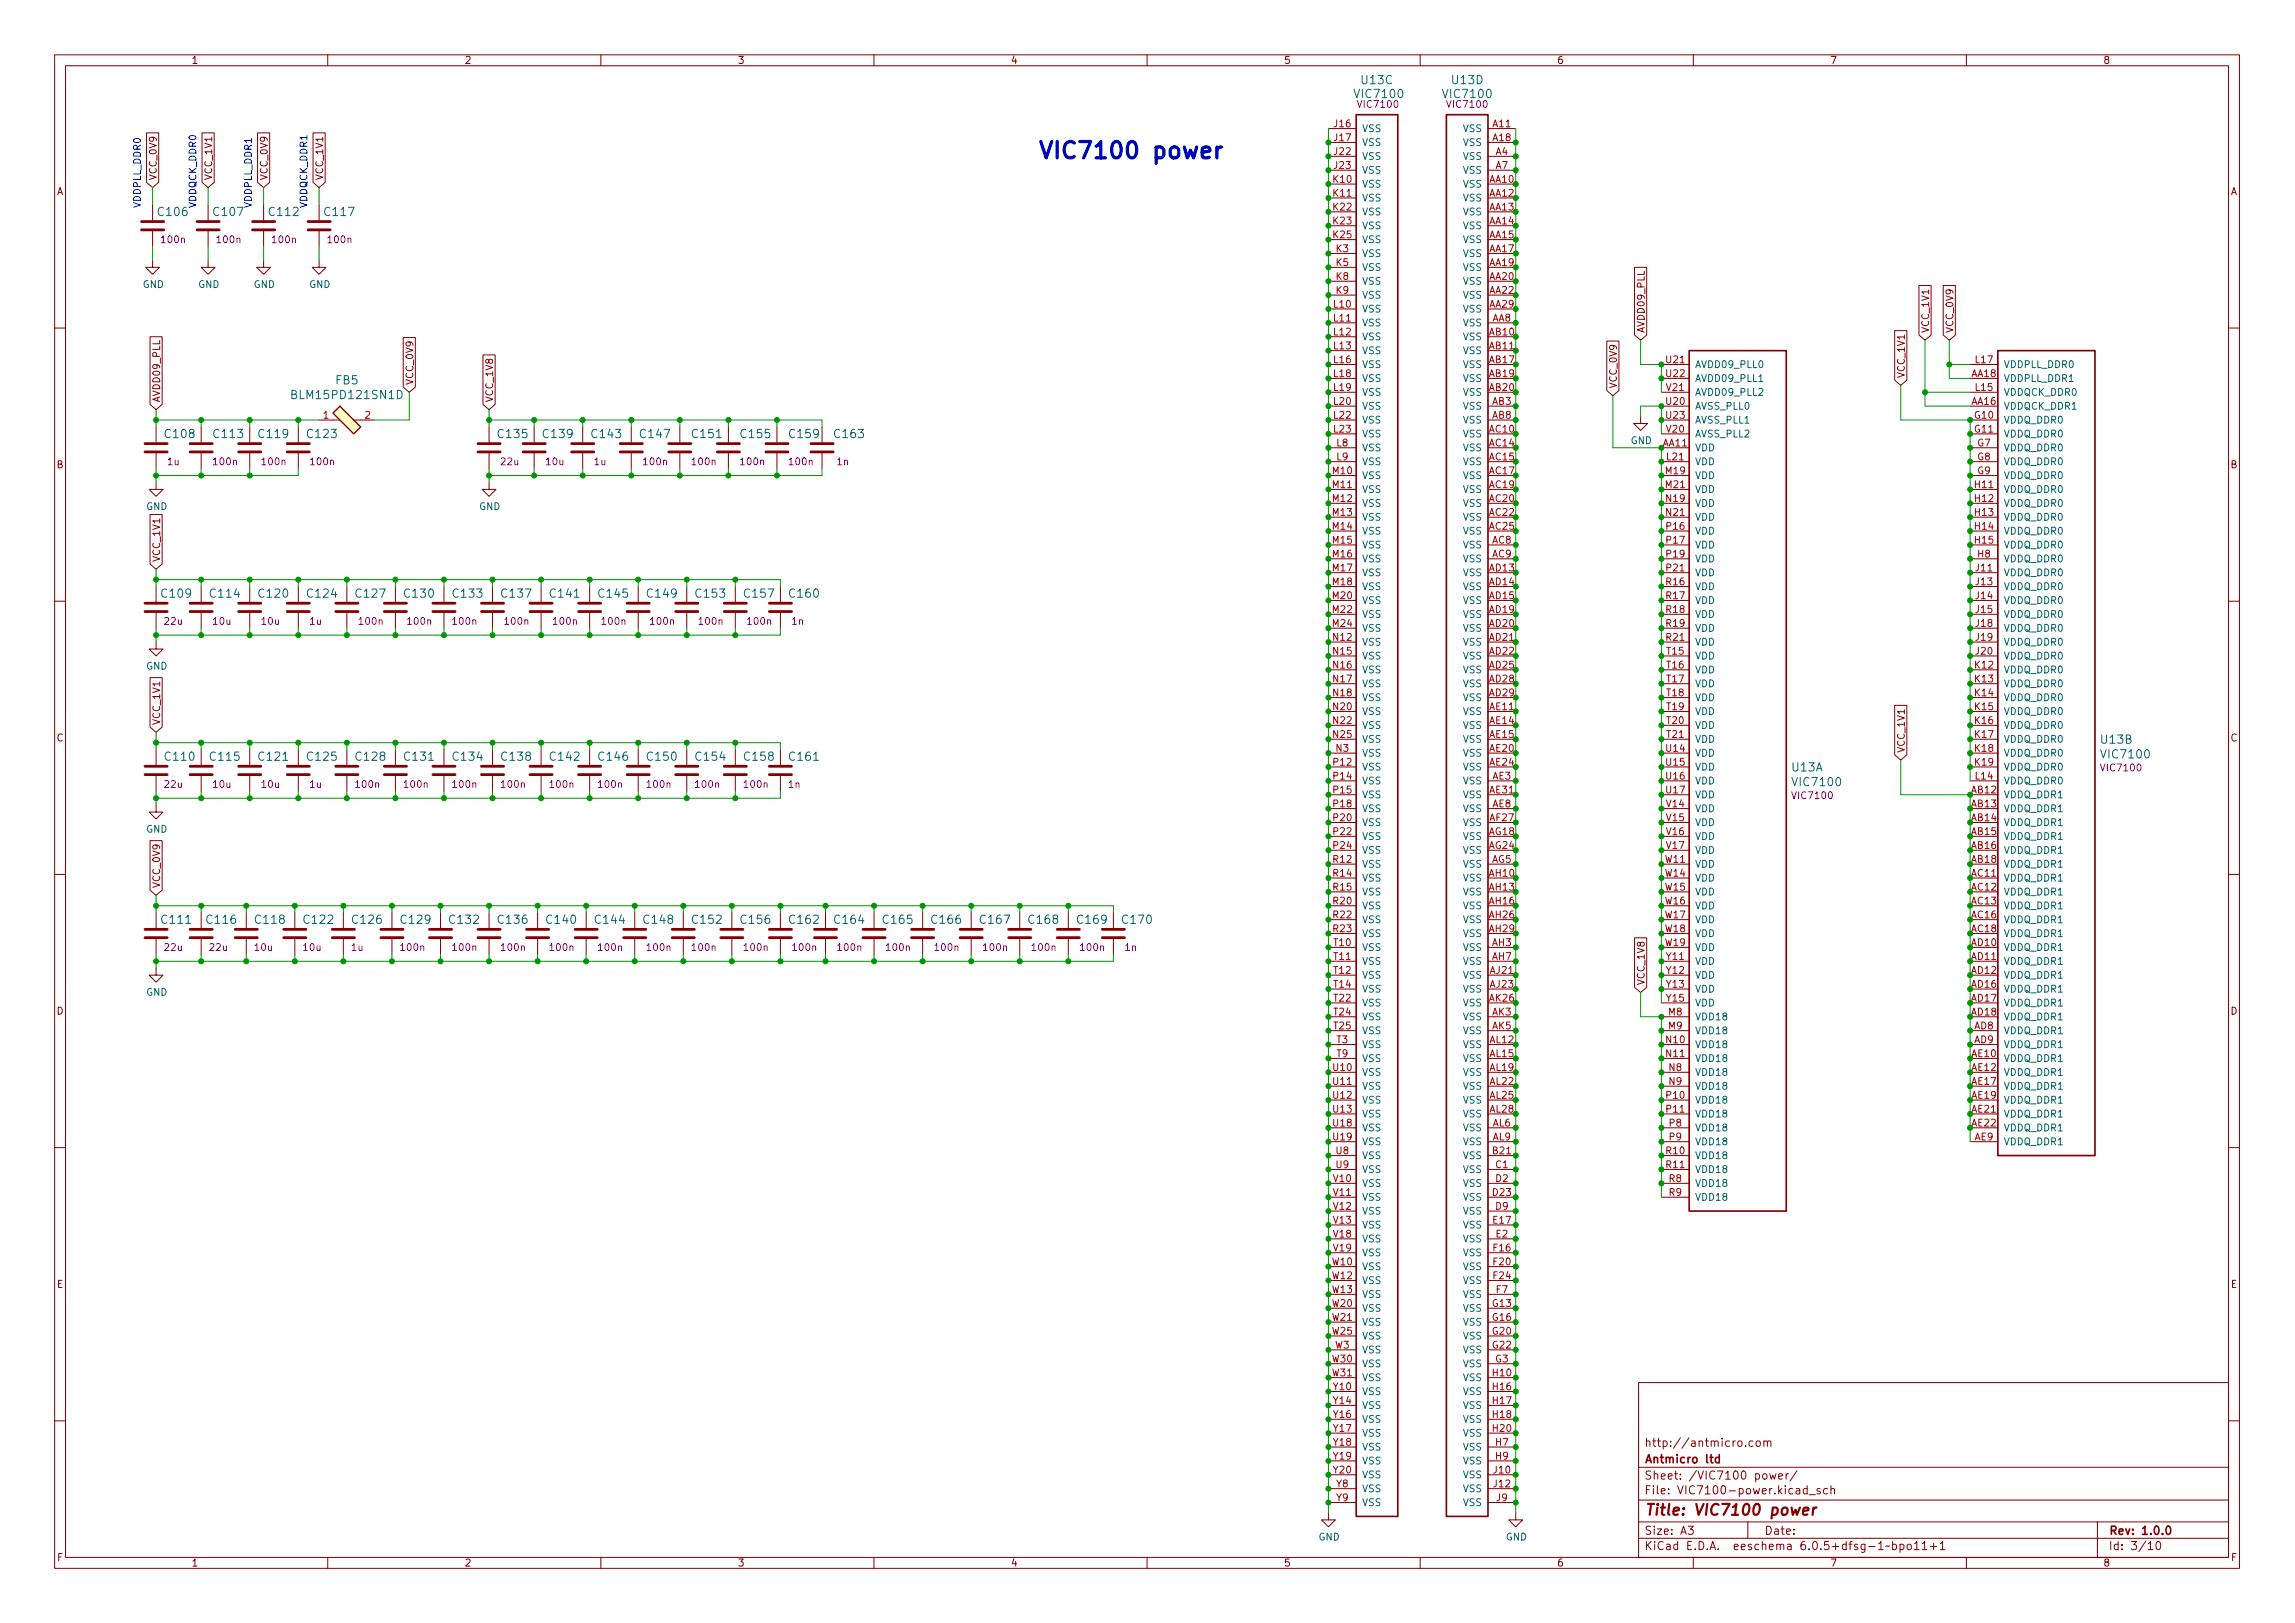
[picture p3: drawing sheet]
<svg xmlns="http://www.w3.org/2000/svg" width="420mm" height="297mm" viewBox="0 0 420 297" stroke-linecap="round" stroke-linejoin="round" font-family="sans-serif">
<defs><g id="words">
<text font-size="4.2" fill="#0000c2" x="189.9" y="29">VIC7100 power</text>
<text font-size="2.8" fill="#840000" x="301" y="277.3">Title: VIC7100 power</text>
<g font-size="2.1" fill="#006464">
<text x="248.3" y="17.9">VIC7100</text>
<text x="249.3" y="15.4">U13C</text>
<text x="264.5" y="17.9">VIC7100</text>
<text x="265.9" y="15.4">U13D</text>
<text x="29.1" y="39.5">C106</text>
<text x="39.2" y="39.5">C107</text>
<text x="49.4" y="39.5">C112</text>
<text x="59.6" y="39.5">C117</text>
<text x="61.5" y="70.3">FB5</text>
<text x="53.9" y="73">BLM15PD121SN1D</text>
<text x="30.3" y="80.2">C108</text>
<text x="39.2" y="80.2">C113</text>
<text x="47.5" y="80.2">C119</text>
<text x="56.4" y="80.2">C123</text>
<text x="91.3" y="80.2">C135</text>
<text x="99.6" y="80.2">C139</text>
<text x="108.4" y="80.2">C143</text>
<text x="117.3" y="80.2">C147</text>
<text x="126.9" y="80.2">C151</text>
<text x="135.8" y="80.2">C155</text>
<text x="144.6" y="80.2">C159</text>
<text x="152.9" y="80.2">C163</text>
<text x="29.7" y="109.4">C109</text>
<text x="38.6" y="109.4">C114</text>
<text x="47.5" y="109.4">C120</text>
<text x="56.4" y="109.4">C124</text>
<text x="65.3" y="109.4">C127</text>
<text x="74.2" y="109.4">C130</text>
<text x="83" y="109.4">C133</text>
<text x="91.9" y="109.4">C137</text>
<text x="100.8" y="109.4">C141</text>
<text x="109.7" y="109.4">C145</text>
<text x="118.6" y="109.4">C149</text>
<text x="127.5" y="109.4">C153</text>
<text x="136.4" y="109.4">C157</text>
<text x="144.6" y="109.4">C160</text>
<text x="384.7" y="136.1">U13B</text>
<text x="30.3" y="139.2">C110</text>
<text x="38.6" y="139.2">C115</text>
<text x="47.5" y="139.2">C121</text>
<text x="56.4" y="139.2">C125</text>
<text x="65.3" y="139.2">C128</text>
<text x="74.2" y="139.2">C131</text>
<text x="83" y="139.2">C134</text>
<text x="91.9" y="139.2">C138</text>
<text x="100.8" y="139.2">C142</text>
<text x="109.7" y="139.2">C146</text>
<text x="118.6" y="139.2">C150</text>
<text x="127.5" y="139.2">C154</text>
<text x="136.4" y="139.2">C158</text>
<text x="144.6" y="139.2">C161</text>
<text x="328.1" y="141.2">U13A</text>
<text x="328.5" y="143.9">VIC7100</text>
<text x="385" y="138.8">VIC7100</text>
<text x="29.7" y="169.1">C111</text>
<text x="38" y="169.1">C116</text>
<text x="46.9" y="169.1">C118</text>
<text x="55.7" y="169.1">C122</text>
<text x="64.6" y="169.1">C126</text>
<text x="73.5" y="169.1">C129</text>
<text x="82.4" y="169.1">C132</text>
<text x="91.3" y="169.1">C136</text>
<text x="100.2" y="169.1">C140</text>
<text x="109.1" y="169.1">C144</text>
<text x="118" y="169.1">C148</text>
<text x="126.9" y="169.1">C152</text>
<text x="135.8" y="169.1">C156</text>
<text x="144.6" y="169.1">C162</text>
<text x="152.9" y="169.1">C164</text>
<text x="161.8" y="169.1">C165</text>
<text x="170.7" y="169.1">C166</text>
<text x="179.6" y="169.1">C167</text>
<text x="188.5" y="169.1">C168</text>
<text x="197.3" y="169.1">C169</text>
<text x="205.6" y="169.1">C170</text>
</g>
<g font-size="2.1" fill="#840000">
<text x="301" y="267.8">Antmicro ltd</text>
<text x="301" y="264.8">http://antmicro.com</text>
<text x="301" y="273.5">File: VIC7100-power.kicad_sch</text>
<text x="301" y="270.8">Sheet: /VIC7100 power/</text>
<text x="301" y="280.9">Size: A3</text>
<text x="323" y="280.9">Date:</text>
<text x="386" y="280.9">Rev: 1.0.0</text>
<text x="301" y="283.7">KiCad E.D.A. eeschema 6.0.5+dfsg-1~bpo11+1</text>
<text x="386" y="283.7">Id: 3/10</text>
</g>
<g font-size="1.8" fill="#840000">
<text x="35" y="11.7">1</text>
<text x="85" y="11.7">2</text>
<text x="135" y="11.7">3</text>
<text x="185" y="11.7">4</text>
<text x="235" y="11.7">5</text>
<text x="285" y="11.7">6</text>
<text x="335" y="11.7">7</text>
<text x="385" y="11.7">8</text>
<text x="10.3" y="35.7">A</text>
<text x="28.7" y="33.1" transform="rotate(-90 28.7 33.1)">VCC_0V9</text>
<text x="38.8" y="33.1" transform="rotate(-90 38.8 33.1)">VCC_1V1</text>
<text x="49" y="33.1" transform="rotate(-90 49 33.1)">VCC_0V9</text>
<text x="59.1" y="33.1" transform="rotate(-90 59.1 33.1)">VCC_1V1</text>
<text x="408.3" y="35.7">A</text>
<text x="301.1" y="61" transform="rotate(-90 301.1 61)">AVDD09_PLL</text>
<text x="353.2" y="61" transform="rotate(-90 353.2 61)">VCC_1V1</text>
<text x="357.6" y="61" transform="rotate(-90 357.6 61)">VCC_0V9</text>
<text x="75.7" y="70.5" transform="rotate(-90 75.7 70.5)">VCC_0V9</text>
<text x="296" y="71.2" transform="rotate(-90 296 71.2)">VCC_0V9</text>
<text x="348.7" y="69.3" transform="rotate(-90 348.7 69.3)">VCC_1V1</text>
<text x="29.3" y="73.7" transform="rotate(-90 29.3 73.7)">AVDD09_PLL</text>
<text x="90.3" y="73.7" transform="rotate(-90 90.3 73.7)">VCC_1V8</text>
<text x="10.3" y="85.7">B</text>
<text x="408.3" y="85.7">B</text>
<text x="29.3" y="102.9" transform="rotate(-90 29.3 102.9)">VCC_1V1</text>
<text x="10.3" y="135.7">C</text>
<text x="29.3" y="132.8" transform="rotate(-90 29.3 132.8)">VCC_1V1</text>
<text x="348.7" y="137.8" transform="rotate(-90 348.7 137.8)">VCC_1V1</text>
<text x="408.3" y="135.7">C</text>
<text x="29.3" y="162.6" transform="rotate(-90 29.3 162.6)">VCC_0V9</text>
<text x="10.3" y="185.7">D</text>
<text x="301.1" y="180.4" transform="rotate(-90 301.1 180.4)">VCC_1V8</text>
<text x="408.3" y="185.7">D</text>
<text x="10.4" y="235.7">E</text>
<text x="408.4" y="235.7">E</text>
<text x="10.4" y="285.7">F</text>
<text x="35" y="286.7">1</text>
<text x="85" y="286.7">2</text>
<text x="135" y="286.7">3</text>
<text x="185" y="286.7">4</text>
<text x="235" y="286.7">5</text>
<text x="285" y="286.7">6</text>
<text x="335" y="286.7">7</text>
<text x="385" y="286.7">8</text>
<text x="408.4" y="285.7">F</text>
</g>
<g font-size="1.8" fill="#a90000">
<text x="244.3" y="23.3">J16</text>
<text x="273.3" y="23.3">A11</text>
<text x="244.3" y="25.8">J17</text>
<text x="244.3" y="28.4">J22</text>
<text x="273.3" y="25.8">A18</text>
<text x="273.8" y="28.4">A4</text>
<text x="244.1" y="33.4">K10</text>
<text x="244.1" y="36">K11</text>
<text x="244.3" y="30.9">J23</text>
<text x="272.7" y="33.4">AA10</text>
<text x="272.7" y="36">AA12</text>
<text x="273.8" y="30.9">A7</text>
<text x="244.1" y="38.5">K22</text>
<text x="244.1" y="41.1">K23</text>
<text x="272.7" y="38.5">AA13</text>
<text x="272.7" y="41.1">AA14</text>
<text x="244.1" y="43.6">K25</text>
<text x="244.6" y="46.1">K3</text>
<text x="272.7" y="43.6">AA15</text>
<text x="272.7" y="46.1">AA17</text>
<text x="244.6" y="48.7">K5</text>
<text x="244.6" y="51.2">K8</text>
<text x="244.6" y="53.8">K9</text>
<text x="272.7" y="48.7">AA19</text>
<text x="272.7" y="51.2">AA20</text>
<text x="272.7" y="53.8">AA22</text>
<text x="244.2" y="56.3">L10</text>
<text x="244.2" y="58.8">L11</text>
<text x="272.7" y="56.3">AA29</text>
<text x="273.2" y="58.8">AA8</text>
<text x="244.2" y="61.4">L12</text>
<text x="244.2" y="63.9">L13</text>
<text x="272.7" y="61.4">AB10</text>
<text x="272.7" y="63.9">AB11</text>
<text x="244.2" y="66.5">L16</text>
<text x="244.2" y="69">L18</text>
<text x="244.2" y="71.5">L19</text>
<text x="272.7" y="66.5">AB17</text>
<text x="272.7" y="69">AB19</text>
<text x="272.7" y="71.5">AB20</text>
<text x="305.1" y="66.5">U21</text>
<text x="305.1" y="69">U22</text>
<text x="305.1" y="71.5">V21</text>
<text x="361" y="69">AA18</text>
<text x="361.7" y="71.5">L15</text>
<text x="361.7" y="66.5">L17</text>
<text x="59.2" y="76.6">1</text>
<text x="66.8" y="76.6">2</text>
<text x="244.2" y="74.1">L20</text>
<text x="244.2" y="76.6">L22</text>
<text x="273.2" y="74.1">AB3</text>
<text x="273.2" y="76.6">AB8</text>
<text x="305.1" y="74.1">U20</text>
<text x="305.1" y="76.6">U23</text>
<text x="361" y="74.1">AA16</text>
<text x="361.5" y="76.6">G10</text>
<text x="244.2" y="79.2">L23</text>
<text x="244.7" y="81.7">L8</text>
<text x="272.7" y="79.2">AC10</text>
<text x="272.7" y="81.7">AC14</text>
<text x="304.4" y="81.7">AA11</text>
<text x="305.1" y="79.2">V20</text>
<text x="361.5" y="79.2">G11</text>
<text x="362" y="81.7">G7</text>
<text x="244" y="86.8">M10</text>
<text x="244" y="89.3">M11</text>
<text x="244.7" y="84.2">L9</text>
<text x="272.7" y="84.2">AC15</text>
<text x="272.7" y="86.8">AC17</text>
<text x="272.7" y="89.3">AC19</text>
<text x="305" y="86.8">M19</text>
<text x="305" y="89.3">M21</text>
<text x="305.2" y="84.2">L21</text>
<text x="361.6" y="89.3">H11</text>
<text x="362" y="84.2">G8</text>
<text x="362" y="86.8">G9</text>
<text x="244" y="91.9">M12</text>
<text x="244" y="94.4">M13</text>
<text x="272.7" y="91.9">AC20</text>
<text x="272.7" y="94.4">AC22</text>
<text x="305.1" y="91.9">N19</text>
<text x="305.1" y="94.4">N21</text>
<text x="361.6" y="91.9">H12</text>
<text x="361.6" y="94.4">H13</text>
<text x="244" y="96.9">M14</text>
<text x="244" y="99.5">M15</text>
<text x="272.7" y="96.9">AC25</text>
<text x="273.2" y="99.5">AC8</text>
<text x="305.1" y="96.9">P16</text>
<text x="305.1" y="99.5">P17</text>
<text x="361.6" y="96.9">H14</text>
<text x="361.6" y="99.5">H15</text>
<text x="244" y="102">M16</text>
<text x="244" y="104.6">M17</text>
<text x="244" y="107.1">M18</text>
<text x="272.7" y="104.6">AD13</text>
<text x="272.7" y="107.1">AD14</text>
<text x="273.2" y="102">AC9</text>
<text x="305.1" y="107.1">R16</text>
<text x="305.1" y="102">P19</text>
<text x="305.1" y="104.6">P21</text>
<text x="361.7" y="104.6">J11</text>
<text x="361.7" y="107.1">J13</text>
<text x="362.1" y="102">H8</text>
<text x="244" y="109.6">M20</text>
<text x="244" y="112.2">M22</text>
<text x="272.7" y="109.6">AD15</text>
<text x="272.7" y="112.2">AD19</text>
<text x="305.1" y="109.6">R17</text>
<text x="305.1" y="112.2">R18</text>
<text x="361.7" y="109.6">J14</text>
<text x="361.7" y="112.2">J15</text>
<text x="244" y="114.7">M24</text>
<text x="244.1" y="117.3">N12</text>
<text x="244.1" y="119.8">N15</text>
<text x="272.7" y="114.7">AD20</text>
<text x="272.7" y="117.3">AD21</text>
<text x="272.7" y="119.8">AD22</text>
<text x="305.1" y="114.7">R19</text>
<text x="305.1" y="117.3">R21</text>
<text x="305.2" y="119.8">T15</text>
<text x="361.7" y="114.7">J18</text>
<text x="361.7" y="117.3">J19</text>
<text x="361.7" y="119.8">J20</text>
<text x="244.1" y="122.3">N16</text>
<text x="244.1" y="124.9">N17</text>
<text x="272.7" y="122.3">AD25</text>
<text x="272.7" y="124.9">AD28</text>
<text x="305.2" y="122.3">T16</text>
<text x="305.2" y="124.9">T17</text>
<text x="361.6" y="122.3">K12</text>
<text x="361.6" y="124.9">K13</text>
<text x="244.1" y="127.4">N18</text>
<text x="244.1" y="130">N20</text>
<text x="272.7" y="127.4">AD29</text>
<text x="272.7" y="130">AE11</text>
<text x="305.2" y="127.4">T18</text>
<text x="305.2" y="130">T19</text>
<text x="361.6" y="127.4">K14</text>
<text x="361.6" y="130">K15</text>
<text x="244.1" y="132.5">N22</text>
<text x="244.1" y="135">N25</text>
<text x="244.6" y="137.6">N3</text>
<text x="272.7" y="132.5">AE14</text>
<text x="272.7" y="135">AE15</text>
<text x="272.7" y="137.6">AE20</text>
<text x="305.1" y="137.6">U14</text>
<text x="305.2" y="132.5">T20</text>
<text x="305.2" y="135">T21</text>
<text x="361.6" y="132.5">K16</text>
<text x="361.6" y="135">K17</text>
<text x="361.6" y="137.6">K18</text>
<text x="244.2" y="140.1">P12</text>
<text x="244.2" y="142.7">P14</text>
<text x="272.7" y="140.1">AE24</text>
<text x="273.2" y="142.7">AE3</text>
<text x="305.1" y="140.1">U15</text>
<text x="305.1" y="142.7">U16</text>
<text x="361.6" y="140.1">K19</text>
<text x="361.7" y="142.7">L14</text>
<text x="244.2" y="145.2">P15</text>
<text x="244.2" y="147.7">P18</text>
<text x="272.7" y="145.2">AE31</text>
<text x="273.2" y="147.7">AE8</text>
<text x="305.1" y="145.2">U17</text>
<text x="305.1" y="147.7">V14</text>
<text x="361" y="145.2">AB12</text>
<text x="361" y="147.7">AB13</text>
<text x="244.2" y="150.3">P20</text>
<text x="244.2" y="152.8">P22</text>
<text x="244.2" y="155.4">P24</text>
<text x="272.6" y="152.8">AG18</text>
<text x="272.6" y="155.4">AG24</text>
<text x="272.8" y="150.3">AF27</text>
<text x="305.1" y="150.3">V15</text>
<text x="305.1" y="152.8">V16</text>
<text x="305.1" y="155.4">V17</text>
<text x="361" y="150.3">AB14</text>
<text x="361" y="152.8">AB15</text>
<text x="361" y="155.4">AB16</text>
<text x="244.1" y="157.9">R12</text>
<text x="244.1" y="160.4">R14</text>
<text x="272.7" y="160.4">AH10</text>
<text x="273.1" y="157.9">AG5</text>
<text x="304.9" y="157.9">W11</text>
<text x="304.9" y="160.4">W14</text>
<text x="361" y="157.9">AB18</text>
<text x="361" y="160.4">AC11</text>
<text x="244.1" y="163">R15</text>
<text x="244.1" y="165.5">R20</text>
<text x="272.7" y="163">AH13</text>
<text x="272.7" y="165.5">AH16</text>
<text x="304.9" y="163">W15</text>
<text x="304.9" y="165.5">W16</text>
<text x="361" y="163">AC12</text>
<text x="361" y="165.5">AC13</text>
<text x="244.1" y="168.1">R22</text>
<text x="244.1" y="170.6">R23</text>
<text x="244.2" y="173.1">T10</text>
<text x="272.7" y="168.1">AH26</text>
<text x="272.7" y="170.6">AH29</text>
<text x="273.2" y="173.1">AH3</text>
<text x="304.9" y="168.1">W17</text>
<text x="304.9" y="170.6">W18</text>
<text x="304.9" y="173.1">W19</text>
<text x="361" y="168.1">AC16</text>
<text x="361" y="170.6">AC18</text>
<text x="361" y="173.1">AD10</text>
<text x="244.2" y="175.7">T11</text>
<text x="244.2" y="178.2">T12</text>
<text x="272.8" y="178.2">AJ21</text>
<text x="273.2" y="175.7">AH7</text>
<text x="305.1" y="175.7">Y11</text>
<text x="305.1" y="178.2">Y12</text>
<text x="361" y="175.7">AD11</text>
<text x="361" y="178.2">AD12</text>
<text x="244.2" y="180.8">T14</text>
<text x="244.2" y="183.3">T22</text>
<text x="244.2" y="185.8">T24</text>
<text x="272.7" y="183.3">AK26</text>
<text x="272.8" y="180.8">AJ23</text>
<text x="273.2" y="185.8">AK3</text>
<text x="305.1" y="180.8">Y13</text>
<text x="305.1" y="183.3">Y15</text>
<text x="305.5" y="185.8">M8</text>
<text x="361" y="180.8">AD16</text>
<text x="361" y="183.3">AD17</text>
<text x="361" y="185.8">AD18</text>
<text x="244.2" y="188.4">T25</text>
<text x="244.7" y="190.9">T3</text>
<text x="272.8" y="190.9">AL12</text>
<text x="273.2" y="188.4">AK5</text>
<text x="305.1" y="190.9">N10</text>
<text x="305.5" y="188.4">M9</text>
<text x="361.5" y="188.4">AD8</text>
<text x="361.5" y="190.9">AD9</text>
<text x="244.1" y="196">U10</text>
<text x="244.7" y="193.5">T9</text>
<text x="272.8" y="193.5">AL15</text>
<text x="272.8" y="196">AL19</text>
<text x="305.1" y="193.5">N11</text>
<text x="305.6" y="196">N8</text>
<text x="361" y="193.5">AE10</text>
<text x="361" y="196">AE12</text>
<text x="244.1" y="198.5">U11</text>
<text x="244.1" y="201.1">U12</text>
<text x="244.1" y="203.6">U13</text>
<text x="272.8" y="198.5">AL22</text>
<text x="272.8" y="201.1">AL25</text>
<text x="272.8" y="203.6">AL28</text>
<text x="305.1" y="201.1">P10</text>
<text x="305.1" y="203.6">P11</text>
<text x="305.6" y="198.5">N9</text>
<text x="361" y="198.5">AE17</text>
<text x="361" y="201.1">AE19</text>
<text x="361" y="203.6">AE21</text>
<text x="244.1" y="206.2">U18</text>
<text x="244.1" y="208.7">U19</text>
<text x="273.3" y="206.2">AL6</text>
<text x="273.3" y="208.7">AL9</text>
<text x="305.6" y="206.2">P8</text>
<text x="305.6" y="208.7">P9</text>
<text x="361" y="206.2">AE22</text>
<text x="361.5" y="208.7">AE9</text>
<text x="244.6" y="211.2">U8</text>
<text x="244.6" y="213.8">U9</text>
<text x="273.3" y="211.2">B21</text>
<text x="273.8" y="213.8">C1</text>
<text x="305.1" y="211.2">R10</text>
<text x="305.1" y="213.8">R11</text>
<text x="244.2" y="216.3">V10</text>
<text x="244.2" y="218.9">V11</text>
<text x="244.2" y="221.4">V12</text>
<text x="273.3" y="218.9">D23</text>
<text x="273.8" y="216.3">D2</text>
<text x="273.8" y="221.4">D9</text>
<text x="305.6" y="216.3">R8</text>
<text x="305.6" y="218.9">R9</text>
<text x="244.2" y="223.9">V13</text>
<text x="244.2" y="226.5">V18</text>
<text x="273.4" y="223.9">E17</text>
<text x="273.9" y="226.5">E2</text>
<text x="243.9" y="231.6">W10</text>
<text x="244.2" y="229">V19</text>
<text x="273.4" y="229">F16</text>
<text x="273.4" y="231.6">F20</text>
<text x="243.9" y="234.1">W12</text>
<text x="243.9" y="236.6">W13</text>
<text x="243.9" y="239.2">W20</text>
<text x="273.3" y="239.2">G13</text>
<text x="273.4" y="234.1">F24</text>
<text x="273.9" y="236.6">F7</text>
<text x="243.9" y="241.7">W21</text>
<text x="243.9" y="244.3">W25</text>
<text x="273.3" y="241.7">G16</text>
<text x="273.3" y="244.3">G20</text>
<text x="243.9" y="249.3">W30</text>
<text x="243.9" y="251.9">W31</text>
<text x="244.4" y="246.8">W3</text>
<text x="273.3" y="246.8">G22</text>
<text x="273.3" y="251.9">H10</text>
<text x="273.8" y="249.3">G3</text>
<text x="244.2" y="254.4">Y10</text>
<text x="244.2" y="257">Y14</text>
<text x="273.3" y="254.4">H16</text>
<text x="273.3" y="257">H17</text>
<text x="244.2" y="259.5">Y16</text>
<text x="244.2" y="262">Y17</text>
<text x="273.3" y="259.5">H18</text>
<text x="273.3" y="262">H20</text>
<text x="244.2" y="264.6">Y18</text>
<text x="244.2" y="267.1">Y19</text>
<text x="244.2" y="269.7">Y20</text>
<text x="273.5" y="269.7">J10</text>
<text x="273.8" y="264.6">H7</text>
<text x="273.8" y="267.1">H9</text>
<text x="244.7" y="272.2">Y8</text>
<text x="244.7" y="274.7">Y9</text>
<text x="273.5" y="272.2">J12</text>
<text x="274" y="274.7">J9</text>
</g>
<g font-size="1.8" fill="#840084">
<text x="248.8" y="19.7">VIC7100</text>
<text x="265.2" y="19.7">VIC7100</text>
<text x="29.7" y="44.5">100n</text>
<text x="39.8" y="44.5">100n</text>
<text x="50" y="44.5">100n</text>
<text x="60.1" y="44.5">100n</text>
<text x="30.7" y="85.1">1u</text>
<text x="39.2" y="85.1">100n</text>
<text x="48.1" y="85.1">100n</text>
<text x="57" y="85.1">100n</text>
<text x="91.8" y="85.1">22u</text>
<text x="100" y="85.1">10u</text>
<text x="108.8" y="85.1">1u</text>
<text x="117.9" y="85.1">100n</text>
<text x="126.8" y="85.1">100n</text>
<text x="135.7" y="85.1">100n</text>
<text x="144.6" y="85.1">100n</text>
<text x="153.3" y="85.1">1n</text>
<text x="30.2" y="114.3">22u</text>
<text x="39.1" y="114.3">10u</text>
<text x="48" y="114.3">10u</text>
<text x="56.7" y="114.3">1u</text>
<text x="65.9" y="114.3">100n</text>
<text x="74.7" y="114.3">100n</text>
<text x="83" y="114.3">100n</text>
<text x="92.5" y="114.3">100n</text>
<text x="101.4" y="114.3">100n</text>
<text x="110.3" y="114.3">100n</text>
<text x="119.2" y="114.3">100n</text>
<text x="128.1" y="114.3">100n</text>
<text x="137" y="114.3">100n</text>
<text x="145" y="114.3">1n</text>
<text x="384.9" y="141.2">VIC7100</text>
<text x="30.2" y="144.2">22u</text>
<text x="39.1" y="144.2">10u</text>
<text x="48" y="144.2">10u</text>
<text x="56.7" y="144.2">1u</text>
<text x="65.2" y="144.2">100n</text>
<text x="74.1" y="144.2">100n</text>
<text x="83" y="144.2">100n</text>
<text x="91.9" y="144.2">100n</text>
<text x="100.8" y="144.2">100n</text>
<text x="109.7" y="144.2">100n</text>
<text x="118.6" y="144.2">100n</text>
<text x="127.5" y="144.2">100n</text>
<text x="136.3" y="144.2">100n</text>
<text x="144.4" y="144.2">1n</text>
<text x="328.4" y="146.2">VIC7100</text>
<text x="30.2" y="174">22u</text>
<text x="38.4" y="174">22u</text>
<text x="46.7" y="174">10u</text>
<text x="55.6" y="174">10u</text>
<text x="64.4" y="174">1u</text>
<text x="73.5" y="174">100n</text>
<text x="83" y="174">100n</text>
<text x="91.9" y="174">100n</text>
<text x="100.8" y="174">100n</text>
<text x="109.7" y="174">100n</text>
<text x="118.6" y="174">100n</text>
<text x="126.8" y="174">100n</text>
<text x="136.3" y="174">100n</text>
<text x="145.2" y="174">100n</text>
<text x="153.5" y="174">100n</text>
<text x="162.4" y="174">100n</text>
<text x="171.3" y="174">100n</text>
<text x="180.2" y="174">100n</text>
<text x="189" y="174">100n</text>
<text x="197.9" y="174">100n</text>
<text x="206" y="174">1n</text>
</g>
<g font-size="1.8" fill="#006464">
<text x="249.3" y="24.2">VSS</text>
<text x="249.3" y="26.7">VSS</text>
<text x="249.3" y="29.2">VSS</text>
<text x="267.9" y="24.2">VSS</text>
<text x="267.9" y="26.7">VSS</text>
<text x="267.9" y="29.2">VSS</text>
<text x="249.3" y="31.8">VSS</text>
<text x="249.3" y="34.3">VSS</text>
<text x="267.9" y="31.8">VSS</text>
<text x="267.9" y="34.3">VSS</text>
<text x="249.3" y="36.9">VSS</text>
<text x="249.3" y="39.4">VSS</text>
<text x="249.3" y="41.9">VSS</text>
<text x="267.9" y="36.9">VSS</text>
<text x="267.9" y="39.4">VSS</text>
<text x="267.9" y="41.9">VSS</text>
<text x="249.3" y="44.5">VSS</text>
<text x="249.3" y="47">VSS</text>
<text x="267.9" y="44.5">VSS</text>
<text x="267.9" y="47">VSS</text>
<text x="26.1" y="52.7">GND</text>
<text x="36.3" y="52.7">GND</text>
<text x="46.4" y="52.7">GND</text>
<text x="56.6" y="52.7">GND</text>
<text x="249.3" y="49.6">VSS</text>
<text x="249.3" y="52.1">VSS</text>
<text x="267.9" y="49.6">VSS</text>
<text x="267.9" y="52.1">VSS</text>
<text x="249.3" y="54.6">VSS</text>
<text x="249.3" y="57.2">VSS</text>
<text x="249.3" y="59.7">VSS</text>
<text x="267.9" y="54.6">VSS</text>
<text x="267.9" y="57.2">VSS</text>
<text x="267.9" y="59.7">VSS</text>
<text x="249.3" y="62.3">VSS</text>
<text x="249.3" y="64.8">VSS</text>
<text x="267.9" y="62.3">VSS</text>
<text x="267.9" y="64.8">VSS</text>
<text x="249.3" y="67.3">VSS</text>
<text x="249.3" y="69.9">VSS</text>
<text x="267.9" y="67.3">VSS</text>
<text x="267.9" y="69.9">VSS</text>
<text x="310.3" y="67.3">AVDD09_PLL0</text>
<text x="310.3" y="69.9">AVDD09_PLL1</text>
<text x="366.8" y="69.9">VDDPLL_DDR1</text>
<text x="366.8" y="67.3">VDDPLL_DDR0</text>
<text x="249.3" y="72.4">VSS</text>
<text x="249.3" y="75">VSS</text>
<text x="249.3" y="77.5">VSS</text>
<text x="267.9" y="72.4">VSS</text>
<text x="267.9" y="75">VSS</text>
<text x="267.9" y="77.5">VSS</text>
<text x="310.3" y="75">AVSS_PLL0</text>
<text x="310.3" y="77.5">AVSS_PLL1</text>
<text x="310.3" y="72.4">AVDD09_PLL2</text>
<text x="366.8" y="75">VDDQCK_DDR1</text>
<text x="366.8" y="77.5">VDDQ_DDR0</text>
<text x="366.8" y="72.4">VDDQCK_DDR0</text>
<text x="249.3" y="80">VSS</text>
<text x="249.3" y="82.6">VSS</text>
<text x="267.9" y="80">VSS</text>
<text x="267.9" y="82.6">VSS</text>
<text x="298.5" y="81.3">GND</text>
<text x="310.3" y="82.6">VDD</text>
<text x="310.3" y="80">AVSS_PLL2</text>
<text x="366.8" y="80">VDDQ_DDR0</text>
<text x="366.8" y="82.6">VDDQ_DDR0</text>
<text x="249.3" y="85.1">VSS</text>
<text x="249.3" y="87.7">VSS</text>
<text x="267.9" y="85.1">VSS</text>
<text x="267.9" y="87.7">VSS</text>
<text x="310.3" y="85.1">VDD</text>
<text x="310.3" y="87.7">VDD</text>
<text x="366.8" y="85.1">VDDQ_DDR0</text>
<text x="366.8" y="87.7">VDDQ_DDR0</text>
<text x="26.7" y="93.3">GND</text>
<text x="87.7" y="93.3">GND</text>
<text x="249.3" y="90.2">VSS</text>
<text x="249.3" y="92.7">VSS</text>
<text x="249.3" y="95.3">VSS</text>
<text x="267.9" y="90.2">VSS</text>
<text x="267.9" y="92.7">VSS</text>
<text x="267.9" y="95.3">VSS</text>
<text x="310.3" y="90.2">VDD</text>
<text x="310.3" y="92.7">VDD</text>
<text x="310.3" y="95.3">VDD</text>
<text x="366.8" y="90.2">VDDQ_DDR0</text>
<text x="366.8" y="92.7">VDDQ_DDR0</text>
<text x="366.8" y="95.3">VDDQ_DDR0</text>
<text x="249.3" y="97.8">VSS</text>
<text x="249.3" y="100.4">VSS</text>
<text x="267.9" y="97.8">VSS</text>
<text x="267.9" y="100.4">VSS</text>
<text x="310.3" y="97.8">VDD</text>
<text x="310.3" y="100.4">VDD</text>
<text x="366.8" y="97.8">VDDQ_DDR0</text>
<text x="366.8" y="100.4">VDDQ_DDR0</text>
<text x="249.3" y="102.9">VSS</text>
<text x="249.3" y="105.4">VSS</text>
<text x="249.3" y="108">VSS</text>
<text x="267.9" y="102.9">VSS</text>
<text x="267.9" y="105.4">VSS</text>
<text x="267.9" y="108">VSS</text>
<text x="310.3" y="102.9">VDD</text>
<text x="310.3" y="105.4">VDD</text>
<text x="310.3" y="108">VDD</text>
<text x="366.8" y="102.9">VDDQ_DDR0</text>
<text x="366.8" y="105.4">VDDQ_DDR0</text>
<text x="366.8" y="108">VDDQ_DDR0</text>
<text x="249.3" y="110.5">VSS</text>
<text x="249.3" y="113.1">VSS</text>
<text x="267.9" y="110.5">VSS</text>
<text x="267.9" y="113.1">VSS</text>
<text x="310.3" y="110.5">VDD</text>
<text x="310.3" y="113.1">VDD</text>
<text x="366.8" y="110.5">VDDQ_DDR0</text>
<text x="366.8" y="113.1">VDDQ_DDR0</text>
<text x="249.3" y="115.6">VSS</text>
<text x="249.3" y="118.1">VSS</text>
<text x="267.9" y="115.6">VSS</text>
<text x="267.9" y="118.1">VSS</text>
<text x="310.3" y="115.6">VDD</text>
<text x="310.3" y="118.1">VDD</text>
<text x="366.8" y="115.6">VDDQ_DDR0</text>
<text x="366.8" y="118.1">VDDQ_DDR0</text>
<text x="26.7" y="122.5">GND</text>
<text x="249.3" y="120.7">VSS</text>
<text x="249.3" y="123.2">VSS</text>
<text x="249.3" y="125.8">VSS</text>
<text x="267.9" y="120.7">VSS</text>
<text x="267.9" y="123.2">VSS</text>
<text x="267.9" y="125.8">VSS</text>
<text x="310.3" y="120.7">VDD</text>
<text x="310.3" y="123.2">VDD</text>
<text x="310.3" y="125.8">VDD</text>
<text x="366.8" y="120.7">VDDQ_DDR0</text>
<text x="366.8" y="123.2">VDDQ_DDR0</text>
<text x="366.8" y="125.8">VDDQ_DDR0</text>
<text x="249.3" y="128.3">VSS</text>
<text x="249.3" y="130.8">VSS</text>
<text x="267.9" y="128.3">VSS</text>
<text x="267.9" y="130.8">VSS</text>
<text x="310.3" y="128.3">VDD</text>
<text x="310.3" y="130.8">VDD</text>
<text x="366.8" y="128.3">VDDQ_DDR0</text>
<text x="366.8" y="130.8">VDDQ_DDR0</text>
<text x="249.3" y="133.4">VSS</text>
<text x="249.3" y="135.9">VSS</text>
<text x="267.9" y="133.4">VSS</text>
<text x="267.9" y="135.9">VSS</text>
<text x="310.3" y="133.4">VDD</text>
<text x="310.3" y="135.9">VDD</text>
<text x="366.8" y="133.4">VDDQ_DDR0</text>
<text x="366.8" y="135.9">VDDQ_DDR0</text>
<text x="249.3" y="138.5">VSS</text>
<text x="249.3" y="141">VSS</text>
<text x="249.3" y="143.5">VSS</text>
<text x="267.9" y="138.5">VSS</text>
<text x="267.9" y="141">VSS</text>
<text x="267.9" y="143.5">VSS</text>
<text x="310.3" y="138.5">VDD</text>
<text x="310.3" y="141">VDD</text>
<text x="310.3" y="143.5">VDD</text>
<text x="366.8" y="138.5">VDDQ_DDR0</text>
<text x="366.8" y="141">VDDQ_DDR0</text>
<text x="366.8" y="143.5">VDDQ_DDR0</text>
<text x="249.3" y="146.1">VSS</text>
<text x="249.3" y="148.6">VSS</text>
<text x="267.9" y="146.1">VSS</text>
<text x="267.9" y="148.6">VSS</text>
<text x="310.3" y="146.1">VDD</text>
<text x="310.3" y="148.6">VDD</text>
<text x="366.8" y="146.1">VDDQ_DDR1</text>
<text x="366.8" y="148.6">VDDQ_DDR1</text>
<text x="26.7" y="152.4">GND</text>
<text x="249.3" y="151.2">VSS</text>
<text x="249.3" y="153.7">VSS</text>
<text x="267.9" y="151.2">VSS</text>
<text x="267.9" y="153.7">VSS</text>
<text x="310.3" y="151.2">VDD</text>
<text x="310.3" y="153.7">VDD</text>
<text x="366.8" y="151.2">VDDQ_DDR1</text>
<text x="366.8" y="153.7">VDDQ_DDR1</text>
<text x="249.3" y="156.2">VSS</text>
<text x="249.3" y="158.8">VSS</text>
<text x="249.3" y="161.3">VSS</text>
<text x="267.9" y="156.2">VSS</text>
<text x="267.9" y="158.8">VSS</text>
<text x="267.9" y="161.3">VSS</text>
<text x="310.3" y="156.2">VDD</text>
<text x="310.3" y="158.8">VDD</text>
<text x="310.3" y="161.3">VDD</text>
<text x="366.8" y="156.2">VDDQ_DDR1</text>
<text x="366.8" y="158.8">VDDQ_DDR1</text>
<text x="366.8" y="161.3">VDDQ_DDR1</text>
<text x="249.3" y="163.9">VSS</text>
<text x="249.3" y="166.4">VSS</text>
<text x="267.9" y="163.9">VSS</text>
<text x="267.9" y="166.4">VSS</text>
<text x="310.3" y="163.9">VDD</text>
<text x="310.3" y="166.4">VDD</text>
<text x="366.8" y="163.9">VDDQ_DDR1</text>
<text x="366.8" y="166.4">VDDQ_DDR1</text>
<text x="249.3" y="168.9">VSS</text>
<text x="249.3" y="171.5">VSS</text>
<text x="267.9" y="168.9">VSS</text>
<text x="267.9" y="171.5">VSS</text>
<text x="310.3" y="168.9">VDD</text>
<text x="310.3" y="171.5">VDD</text>
<text x="366.8" y="168.9">VDDQ_DDR1</text>
<text x="366.8" y="171.5">VDDQ_DDR1</text>
<text x="249.3" y="174">VSS</text>
<text x="249.3" y="176.6">VSS</text>
<text x="249.3" y="179.1">VSS</text>
<text x="267.9" y="174">VSS</text>
<text x="267.9" y="176.6">VSS</text>
<text x="267.9" y="179.1">VSS</text>
<text x="310.3" y="174">VDD</text>
<text x="310.3" y="176.6">VDD</text>
<text x="310.3" y="179.1">VDD</text>
<text x="366.8" y="174">VDDQ_DDR1</text>
<text x="366.8" y="176.6">VDDQ_DDR1</text>
<text x="366.8" y="179.1">VDDQ_DDR1</text>
<text x="26.7" y="182.2">GND</text>
<text x="249.3" y="181.6">VSS</text>
<text x="249.3" y="184.2">VSS</text>
<text x="267.9" y="181.6">VSS</text>
<text x="267.9" y="184.2">VSS</text>
<text x="310.3" y="181.6">VDD</text>
<text x="310.3" y="184.2">VDD</text>
<text x="366.8" y="181.6">VDDQ_DDR1</text>
<text x="366.8" y="184.2">VDDQ_DDR1</text>
<text x="249.3" y="186.7">VSS</text>
<text x="249.3" y="189.3">VSS</text>
<text x="249.3" y="191.8">VSS</text>
<text x="267.9" y="186.7">VSS</text>
<text x="267.9" y="189.3">VSS</text>
<text x="267.9" y="191.8">VSS</text>
<text x="310.3" y="186.7">VDD18</text>
<text x="310.3" y="189.3">VDD18</text>
<text x="310.3" y="191.8">VDD18</text>
<text x="366.8" y="186.7">VDDQ_DDR1</text>
<text x="366.8" y="189.3">VDDQ_DDR1</text>
<text x="366.8" y="191.8">VDDQ_DDR1</text>
<text x="249.3" y="194.3">VSS</text>
<text x="249.3" y="196.9">VSS</text>
<text x="267.9" y="194.3">VSS</text>
<text x="267.9" y="196.9">VSS</text>
<text x="310.3" y="194.3">VDD18</text>
<text x="310.3" y="196.9">VDD18</text>
<text x="366.8" y="194.3">VDDQ_DDR1</text>
<text x="366.8" y="196.9">VDDQ_DDR1</text>
<text x="249.3" y="199.4">VSS</text>
<text x="249.3" y="202">VSS</text>
<text x="267.9" y="199.4">VSS</text>
<text x="267.9" y="202">VSS</text>
<text x="310.3" y="199.4">VDD18</text>
<text x="310.3" y="202">VDD18</text>
<text x="366.8" y="199.4">VDDQ_DDR1</text>
<text x="366.8" y="202">VDDQ_DDR1</text>
<text x="249.3" y="204.5">VSS</text>
<text x="249.3" y="207">VSS</text>
<text x="249.3" y="209.6">VSS</text>
<text x="267.9" y="204.5">VSS</text>
<text x="267.9" y="207">VSS</text>
<text x="267.9" y="209.6">VSS</text>
<text x="310.3" y="204.5">VDD18</text>
<text x="310.3" y="207">VDD18</text>
<text x="310.3" y="209.6">VDD18</text>
<text x="366.8" y="204.5">VDDQ_DDR1</text>
<text x="366.8" y="207">VDDQ_DDR1</text>
<text x="366.8" y="209.6">VDDQ_DDR1</text>
<text x="249.3" y="212.1">VSS</text>
<text x="249.3" y="214.7">VSS</text>
<text x="267.9" y="212.1">VSS</text>
<text x="267.9" y="214.7">VSS</text>
<text x="310.3" y="212.1">VDD18</text>
<text x="310.3" y="214.7">VDD18</text>
<text x="249.3" y="217.2">VSS</text>
<text x="249.3" y="219.7">VSS</text>
<text x="267.9" y="217.2">VSS</text>
<text x="267.9" y="219.7">VSS</text>
<text x="310.3" y="217.2">VDD18</text>
<text x="310.3" y="219.7">VDD18</text>
<text x="249.3" y="222.3">VSS</text>
<text x="249.3" y="224.8">VSS</text>
<text x="249.3" y="227.4">VSS</text>
<text x="267.9" y="222.3">VSS</text>
<text x="267.9" y="224.8">VSS</text>
<text x="267.9" y="227.4">VSS</text>
<text x="249.3" y="229.9">VSS</text>
<text x="249.3" y="232.4">VSS</text>
<text x="267.9" y="229.9">VSS</text>
<text x="267.9" y="232.4">VSS</text>
<text x="249.3" y="235">VSS</text>
<text x="249.3" y="237.5">VSS</text>
<text x="267.9" y="235">VSS</text>
<text x="267.9" y="237.5">VSS</text>
<text x="249.3" y="240.1">VSS</text>
<text x="249.3" y="242.6">VSS</text>
<text x="249.3" y="245.1">VSS</text>
<text x="267.9" y="240.1">VSS</text>
<text x="267.9" y="242.6">VSS</text>
<text x="267.9" y="245.1">VSS</text>
<text x="249.3" y="247.7">VSS</text>
<text x="249.3" y="250.2">VSS</text>
<text x="267.9" y="247.7">VSS</text>
<text x="267.9" y="250.2">VSS</text>
<text x="249.3" y="252.8">VSS</text>
<text x="249.3" y="255.3">VSS</text>
<text x="249.3" y="257.8">VSS</text>
<text x="267.9" y="252.8">VSS</text>
<text x="267.9" y="255.3">VSS</text>
<text x="267.9" y="257.8">VSS</text>
<text x="249.3" y="260.4">VSS</text>
<text x="249.3" y="262.9">VSS</text>
<text x="267.9" y="260.4">VSS</text>
<text x="267.9" y="262.9">VSS</text>
<text x="249.3" y="265.5">VSS</text>
<text x="249.3" y="268">VSS</text>
<text x="267.9" y="265.5">VSS</text>
<text x="267.9" y="268">VSS</text>
<text x="249.3" y="270.5">VSS</text>
<text x="249.3" y="273.1">VSS</text>
<text x="249.3" y="275.6">VSS</text>
<text x="267.9" y="270.5">VSS</text>
<text x="267.9" y="273.1">VSS</text>
<text x="267.9" y="275.6">VSS</text>
<text x="241.4" y="281.9">GND</text>
<text x="275.7" y="281.9">GND</text>
</g>
<g font-size="1.8" fill="#0000c2">
<text x="25.8" y="38.1" transform="rotate(-90 25.8 38.1)">VDDPLL_DDR0</text>
<text x="35.9" y="38.1" transform="rotate(-90 35.9 38.1)">VDDQCK_DDR0</text>
<text x="46.1" y="38.1" transform="rotate(-90 46.1 38.1)">VDDPLL_DDR1</text>
<text x="56.3" y="38.1" transform="rotate(-90 56.3 38.1)">VDDQCK_DDR1</text>
</g>
</g></defs>
<g fill="none" stroke="#840000" stroke-width=".18">
<path d="M10 10h400v277h-400zM12 12h396v273h-396zM60 10v2M110 10v2M160 10v2M210 10v2M260 10v2M310 10v2M360 10v2M26.8 24.3h2.3v9.1l-1.2 .9-1.1-.9zM27.9 37.5v2.8M37 24.3h2.2v9.1l-1.1 .9-1.1-.9z"/>
<path d="M38.1 37.5v2.8M47.1 24.3h2.3v9.1l-1.1 .9-1.2-.9zM48.3 37.5v2.8M57.3 24.3h2.2v9.1l-1.1 .9-1.1-.9zM58.4 37.5v2.8M243.2 23.5h5.1M243.2 26.1h5.1M243.2 28.6h5.1M243.2 31.2h5.1M243.2 33.7h5.1M243.2 36.2h5.1M243.2 38.8h5.1"/>
<path d="M272.4 23.5h5.1M272.4 26.1h5.1M272.4 28.6h5.1M272.4 31.2h5.1M272.4 33.7h5.1M272.4 36.2h5.1M272.4 38.8h5.1M27.9 47.7v1.2h1.3l-1.3 1.3-1.2-1.3h1.2M27.9 42.3v2.8M38.1 47.7v1.2h1.3l-1.3 1.3-1.3-1.3h1.3M38.1 42.3v2.8M48.3 47.7v1.2h1.2l-1.2 1.3-1.3-1.3h1.3"/>
<path d="M48.3 42.3v2.8M58.4 47.7v1.2h1.3l-1.3 1.3-1.3-1.3h1.3M58.4 42.3v2.8M243.2 41.3h5.1M243.2 43.9h5.1M243.2 46.4h5.1M243.2 48.9h5.1M243.2 51.5h5.1M243.2 54h5.1M243.2 56.6h5.1M243.2 59.1h5.1M272.4 41.3h5.1"/>
<path d="M272.4 43.9h5.1M272.4 46.4h5.1M272.4 48.9h5.1M272.4 51.5h5.1M272.4 54h5.1M272.4 56.6h5.1M272.4 59.1h5.1M299.2 48.9h2.3v12.4l-1.1 1-1.2-1zM351.3 52.3h2.2v9l-1.1 1-1.1-1zM355.8 52.3h2.2v9l-1.1 1-1.1-1zM10 60h2M27.5 61.6h2.2v12.4l-1.1 1-1.1-1z"/>
<path d="M28.6 78.1v2.8M36.8 78.1v2.8M45.7 78.1v2.8M54.6 78.1v2.8M58.4 76.9h3.8M62.2 74.3l3.8 3.8-1.2 1.3-3.8-3.8zM64.8 76.9h3.8M73.8 61.8h2.2v9l-1.1 1-1.1-1zM88.4 65h2.2v9l-1.1 1-1.1-1zM89.5 78.1v2.8M97.8 78.1v2.8M106.7 78.1v2.8"/>
<path d="M115.6 78.1v2.8M124.5 78.1v2.8M133.3 78.1v2.8M142.2 78.1v2.8M150.5 78.1v2.8M243.2 74.3h5.1M243.2 66.7h5.1M243.2 69.3h5.1M243.2 76.9h5.1M243.2 79.4h5.1M243.2 71.8h5.1M243.2 61.6h5.1"/>
<path d="M243.2 64.2h5.1M272.4 74.3h5.1M272.4 66.7h5.1M272.4 69.3h5.1M272.4 76.9h5.1M272.4 79.4h5.1M272.4 71.8h5.1M272.4 61.6h5.1M272.4 64.2h5.1M294.2 62.4h2.2v9.1l-1.1 .9-1.1-.9zM300.4 76.2v1.3h1.2l-1.2 1.3-1.3-1.3h1.3M304.2 74.3h5"/>
<path d="M304.2 66.7h5M304.2 69.3h5M304.2 76.9h5M304.2 79.4h5M304.2 71.8h5M346.9 60.5h2.2v9.1l-1.1 .9-1.1-.9zM360.7 74.3h5.1M360.7 66.7h5.1M360.7 69.3h5.1M360.7 76.9h5.1M360.7 79.4h5.1M360.7 71.8h5.1"/>
<path d="M408 60h2M27.5 94.2h2.2v9l-1.1 1-1.1-1zM28.6 88.3v1.3h1.2l-1.2 1.2-1.3-1.2h1.3M28.6 83v2.8M36.8 83v2.8M45.7 83v2.8M54.6 83v2.8M89.5 88.3v1.3h1.3l-1.3 1.2-1.2-1.2h1.2M89.5 83v2.8M97.8 83v2.8M106.7 83v2.8M115.6 83v2.8"/>
<path d="M124.5 83v2.8M133.3 83v2.8M142.2 83v2.8M150.5 83v2.8M243.2 82h5.1M243.2 84.5h5.1M243.2 87h5.1M243.2 89.6h5.1M243.2 92.1h5.1M243.2 94.7h5.1M243.2 97.2h5.1M243.2 99.7h5.1"/>
<path d="M272.4 82h5.1M272.4 84.5h5.1M272.4 87h5.1M272.4 89.6h5.1M272.4 92.1h5.1M272.4 94.7h5.1M272.4 97.2h5.1M272.4 99.7h5.1M304.2 82h5M304.2 84.5h5M304.2 87h5M304.2 89.6h5"/>
<path d="M304.2 92.1h5M304.2 94.7h5M304.2 97.2h5M304.2 99.7h5M360.7 82h5.1M360.7 84.5h5.1M360.7 87h5.1M360.7 89.6h5.1M360.7 92.1h5.1M360.7 94.7h5.1M360.7 97.2h5.1M360.7 99.7h5.1"/>
<path d="M10 110h2M28.6 117.5v1.3h1.2l-1.2 1.3-1.3-1.3h1.3M28.6 107.4v2.7M28.6 112.2v2.8M36.8 107.4v2.7M36.8 112.2v2.8M45.7 107.4v2.7M45.7 112.2v2.8M54.6 107.4v2.7M54.6 112.2v2.8M63.5 107.4v2.7M63.5 112.2v2.8"/>
<path d="M72.4 107.4v2.7M72.4 112.2v2.8M81.3 107.4v2.7M81.3 112.2v2.8M90.2 107.4v2.7M90.2 112.2v2.8M99.1 107.4v2.7M99.1 112.2v2.8M107.9 107.4v2.7M107.9 112.2v2.8M116.8 107.4v2.7M116.8 112.2v2.8"/>
<path d="M125.7 107.4v2.7M125.7 112.2v2.8M134.6 107.4v2.7M134.6 112.2v2.8M142.9 107.4v2.7M142.9 112.2v2.8M243.2 102.3h5.1M243.2 104.8h5.1M243.2 107.4h5.1M243.2 109.9h5.1M243.2 112.4h5.1M243.2 115h5.1"/>
<path d="M243.2 117.5h5.1M272.4 102.3h5.1M272.4 104.8h5.1M272.4 107.4h5.1M272.4 109.9h5.1M272.4 112.4h5.1M272.4 115h5.1M272.4 117.5h5.1M304.2 102.3h5M304.2 104.8h5M304.2 107.4h5M304.2 109.9h5"/>
<path d="M304.2 112.4h5M304.2 115h5M304.2 117.5h5M360.7 102.3h5.1M360.7 104.8h5.1M360.7 107.4h5.1M360.7 109.9h5.1M360.7 112.4h5.1M360.7 115h5.1M360.7 117.5h5.1M408 110h2M27.5 124h2.2v9.1l-1.1 .9-1.1-.9z"/>
<path d="M28.6 137.2v2.8M36.8 137.2v2.8M45.7 137.2v2.8M54.6 137.2v2.8M63.5 137.2v2.8M72.4 137.2v2.8M81.3 137.2v2.8M90.2 137.2v2.8M99.1 137.2v2.8M107.9 137.2v2.8M116.8 137.2v2.8M125.7 137.2v2.8"/>
<path d="M134.6 137.2v2.8M142.9 137.2v2.8M243.2 120.1h5.1M243.2 122.6h5.1M243.2 125.1h5.1M243.2 127.7h5.1M243.2 130.2h5.1M243.2 132.8h5.1M243.2 135.3h5.1M243.2 137.8h5.1M272.4 120.1h5.1M272.4 122.6h5.1"/>
<path d="M272.4 125.1h5.1M272.4 127.7h5.1M272.4 130.2h5.1M272.4 132.8h5.1M272.4 135.3h5.1M272.4 137.8h5.1M304.2 120.1h5M304.2 122.6h5M304.2 125.1h5M304.2 127.7h5M304.2 130.2h5M304.2 132.8h5"/>
<path d="M304.2 135.3h5M304.2 137.8h5M346.9 129.1h2.2v9l-1.1 1-1.1-1zM360.7 120.1h5.1M360.7 122.6h5.1M360.7 125.1h5.1M360.7 127.7h5.1M360.7 130.2h5.1M360.7 132.8h5.1M360.7 135.3h5.1M360.7 137.8h5.1M27.5 153.9h2.2v9l-1.1 1-1.1-1z"/>
<path d="M28.6 147.4v1.2h1.2l-1.2 1.3-1.3-1.3h1.3M28.6 142v2.8M36.8 142v2.8M45.7 142v2.8M54.6 142v2.8M63.5 142v2.8M72.4 142v2.8M81.3 142v2.8M90.2 142v2.8M99.1 142v2.8M107.9 142v2.8M116.8 142v2.8"/>
<path d="M125.7 142v2.8M134.6 142v2.8M142.9 142v2.8M243.2 140.4h5.1M243.2 142.9h5.1M243.2 145.5h5.1M243.2 148h5.1M243.2 150.5h5.1M243.2 153.1h5.1M243.2 155.6h5.1M243.2 158.2h5.1M272.4 140.4h5.1"/>
<path d="M272.4 142.9h5.1M272.4 145.5h5.1M272.4 148h5.1M272.4 150.5h5.1M272.4 153.1h5.1M272.4 155.6h5.1M272.4 158.2h5.1M304.2 140.4h5M304.2 142.9h5M304.2 145.5h5M304.2 148h5M304.2 150.5h5"/>
<path d="M304.2 153.1h5M304.2 155.6h5M304.2 158.2h5M360.7 140.4h5.1M360.7 142.9h5.1M360.7 145.5h5.1M360.7 148h5.1M360.7 150.5h5.1M360.7 153.1h5.1M360.7 155.6h5.1M360.7 158.2h5.1M10 160h2"/>
<path d="M28.6 177.2v1.3h1.2l-1.2 1.2-1.3-1.2h1.3M28.6 167v2.8M28.6 171.9v2.8M36.8 167v2.8M36.8 171.9v2.8M45.1 167v2.8M45.1 171.9v2.8M54 167v2.8M54 171.9v2.8M62.9 167v2.8M62.9 171.9v2.8M71.8 167v2.8"/>
<path d="M71.8 171.9v2.8M80.6 167v2.8M80.6 171.9v2.8M89.5 167v2.8M89.5 171.9v2.8M98.4 167v2.8M98.4 171.9v2.8M107.3 167v2.8M107.3 171.9v2.8M116.2 167v2.8M116.2 171.9v2.8M125.1 167v2.8"/>
<path d="M125.1 171.9v2.8M134 167v2.8M134 171.9v2.8M142.9 167v2.8M142.9 171.9v2.8M151.1 167v2.8M151.1 171.9v2.8M160 167v2.8M160 171.9v2.8M168.9 167v2.8M168.9 171.9v2.8M177.8 167v2.8"/>
<path d="M177.8 171.9v2.8M186.7 167v2.8M186.7 171.9v2.8M195.6 167v2.8M195.6 171.9v2.8M203.8 167v2.8M203.8 171.9v2.8M243.2 160.7h5.1M243.2 163.2h5.1M243.2 165.8h5.1M243.2 168.3h5.1M243.2 170.9h5.1"/>
<path d="M243.2 173.4h5.1M243.2 175.9h5.1M243.2 178.5h5.1M272.4 160.7h5.1M272.4 163.2h5.1M272.4 165.8h5.1M272.4 168.3h5.1M272.4 170.9h5.1M272.4 173.4h5.1M272.4 175.9h5.1M272.4 178.5h5.1M299.2 171.6h2.3v9.1l-1.1 .9-1.2-.9z"/>
<path d="M304.2 160.7h5M304.2 163.2h5M304.2 165.8h5M304.2 168.3h5M304.2 170.9h5M304.2 173.4h5M304.2 175.9h5M304.2 178.5h5M360.7 160.7h5.1M360.7 163.2h5.1M360.7 165.8h5.1M360.7 168.3h5.1"/>
<path d="M360.7 170.9h5.1M360.7 173.4h5.1M360.7 175.9h5.1M360.7 178.5h5.1M408 160h2M243.2 186.1h5.1M243.2 188.6h5.1M243.2 191.2h5.1M243.2 193.7h5.1M243.2 196.3h5.1M243.2 198.8h5.1M243.2 181h5.1"/>
<path d="M243.2 183.6h5.1M272.4 186.1h5.1M272.4 188.6h5.1M272.4 191.2h5.1M272.4 193.7h5.1M272.4 196.3h5.1M272.4 198.8h5.1M272.4 181h5.1M272.4 183.6h5.1M304.2 186.1h5M304.2 188.6h5M304.2 191.2h5"/>
<path d="M304.2 193.7h5M304.2 196.3h5M304.2 198.8h5M304.2 181h5M304.2 183.6h5M360.7 186.1h5.1M360.7 188.6h5.1M360.7 191.2h5.1M360.7 193.7h5.1M360.7 196.3h5.1M360.7 198.8h5.1M360.7 181h5.1"/>
<path d="M360.7 183.6h5.1M10 210h2M243.2 201.3h5.1M243.2 203.9h5.1M243.2 206.4h5.1M243.2 209h5.1M243.2 211.5h5.1M243.2 214h5.1M243.2 216.6h5.1M243.2 219.1h5.1M272.4 201.3h5.1M272.4 203.9h5.1"/>
<path d="M272.4 206.4h5.1M272.4 209h5.1M272.4 211.5h5.1M272.4 214h5.1M272.4 216.6h5.1M272.4 219.1h5.1M304.2 201.3h5M304.2 203.9h5M304.2 206.4h5M304.2 209h5M304.2 211.5h5M304.2 214h5"/>
<path d="M304.2 216.6h5M304.2 219.1h5M360.7 201.3h5.1M360.7 203.9h5.1M360.7 206.4h5.1M360.7 209h5.1M408 210h2M243.2 221.7h5.1M243.2 224.2h5.1M243.2 226.7h5.1M243.2 229.3h5.1M243.2 231.8h5.1"/>
<path d="M243.2 234.4h5.1M243.2 236.9h5.1M243.2 239.4h5.1M272.4 221.7h5.1M272.4 224.2h5.1M272.4 226.7h5.1M272.4 229.3h5.1M272.4 231.8h5.1M272.4 234.4h5.1M272.4 236.9h5.1M272.4 239.4h5.1M243.2 242h5.1"/>
<path d="M243.2 244.5h5.1M243.2 247.1h5.1M243.2 249.6h5.1M243.2 252.1h5.1M243.2 254.7h5.1M243.2 257.2h5.1M243.2 259.8h5.1M272.4 242h5.1M272.4 244.5h5.1M272.4 247.1h5.1M272.4 249.6h5.1M272.4 252.1h5.1"/>
<path d="M272.4 254.7h5.1M272.4 257.2h5.1M272.4 259.8h5.1M300 253h108v32h-108zM10 260h2M243.2 276.9v1.3h1.3l-1.3 1.2-1.3-1.2h1.3M243.2 262.3h5.1M243.2 264.8h5.1M243.2 267.4h5.1M243.2 269.9h5.1M243.2 272.5h5.1M243.2 275h5.1"/>
<path d="M272.4 262.3h5.1M272.4 264.8h5.1M272.4 267.4h5.1M272.4 269.9h5.1M272.4 272.5h5.1M272.4 275h5.1M277.5 276.9v1.3h1.3l-1.3 1.2-1.3-1.2h1.3M300 278.5h108M300 274.5h108M300 268.5h108M309.1 279.3h.9l-.5 .6 .4 .1v.7l-.2 .1h-.4l-.2-.1M319.6 264.6v.1"/>
<path d="M320 278.5v3M320.9 263.8l-.4-.1-.3 .3v.4l.1 .2h.6M321.6 263.9l.2-.2 .4 .2 .1 .5-.2 .2-.3 .1-.2-.1zM322.9 263.9l.2-.2 .4 .1 .1 .9M322.9 263.7v1M323.6 263.9l.2-.2 .3 .1 .1 .9M324 269.7l.3 1 .3-.7 .3 .7 .2-1M325.6 270.2l.8-.1-.1-.3-.4-.1-.3 .2 .1 .7h.6M327 269.7v1M327.4 269.7l-.3 .1-.1 .2M329 269.1l-1.3 2M330.9 272.5l-.5-.1-.3 .3v.4l.2 .2h.6"/>
<path d="M330.9 271.9v1.5M331.2 273.6h1.2M333.2 272.5l-.3-.1-.3 .2 .1 .2 .5 .2v.3h-.6M334.6 272.5l-.5-.1-.3 .3v.4l.2 .2h.6M335.2 272.6l.2-.2 .4 .1 .1 .9M335.2 271.9v1.5M384 278.5v6.5M408 260h2M60 285v2M110 285v2M160 285v2M210 285v2"/>
<path d="M260 285v2M300 281.5h108M310 285v2M346.5 282.7l.4-.1 .3 .3v.4l-.1 .2h-.6M346.5 282.1v1.5M347.9 282.7l.4-.1 .3 .3v.4l-.2 .2h-.5M347.9 282.6v1.5M349.2 282.8l.2-.2 .5 .2v.5l-.1 .2-.4 .1-.2-.1zM350.5 282.5l.4-.4v1.5M350.5 283.6h.9M351.9 282.5l.5-.4v1.5M351.9 283.6h.9"/>
<path d="M353.4 283h1.2M354 282.5v1.1M355.2 282.5l.4-.4v1.5M355.2 283.6h.9M360 285v2M393.3 282.5l.4-.4v1.5M393.3 283.6h.8M394.9 282.2l.2-.1a.8 .8 0 0 1 .5 .8 .8 .8 0 0 1-.5 .7 1 1 0 0 1-.2-1.4z"/>
</g>
<path d="M248.3 21h7.6v256.5h-7.6zM264.8 21h7.6v256.5h-7.6zM309.2 64.2h17.8v157.5h-17.8zM365.8 64.2h17.7v147.3h-17.7zM314.8 266.8l-.5-.1-.3 .3v.4l.2 .2h.6M314.8 266.2v1.5M396.8 279.4l.1-.1a.8 .8 0 0 1 .5 .8 .8 .8 0 0 1-.5 .7 1 1 0 0 1-.1-1.4z" fill="none" stroke="#840000" stroke-width=".3"/>
<path d="M328 275.9l.2 1.3 .5-.9 .3 .9 .5-1.3M330.1 276.6l1-.2-.1-.4-.1-.1-.6 .1-.2 1 .2 .2 .6-.1M332 275.9l-.2 1.3M332.6 275.9l-.4 .1-.2 .3" fill="none" stroke="#840000" stroke-width=".4"/>
<g fill="none" stroke="#840000" stroke-width=".51">
<path d="M25.9 42.1h4.1M25.9 40.5h4.1M36.1 42.1h4M36.1 40.5h4M46.2 42.1h4.1M46.2 40.5h4.1M56.4 42.1h4.1M56.4 40.5h4.1M26.5 82.7h4.1M26.5 81.2h4.1M34.8 82.7h4.1M34.8 81.2h4.1"/>
<path d="M43.7 82.7h4.1M43.7 81.2h4.1M52.6 82.7h4M52.6 81.2h4M87.5 82.7h4.1M87.5 81.2h4.1M95.8 82.7h4M95.8 81.2h4M104.6 82.7h4.1M104.6 81.2h4.1M113.5 82.7h4.1M113.5 81.2h4.1"/>
<path d="M122.4 82.7h4.1M122.4 81.2h4.1M131.3 82.7h4.1M131.3 81.2h4.1M140.2 82.7h4.1M140.2 81.2h4.1M148.5 82.7h4M148.5 81.2h4M26.5 111.9h4.1M26.5 110.4h4.1M34.8 111.9h4.1M34.8 110.4h4.1"/>
<path d="M43.7 111.9h4.1M43.7 110.4h4.1M52.6 111.9h4M52.6 110.4h4M61.5 111.9h4M61.5 110.4h4M70.4 111.9h4M70.4 110.4h4M79.2 111.9h4.1M79.2 110.4h4.1M88.1 111.9h4.1M88.1 110.4h4.1"/>
<path d="M97 111.9h4.1M97 110.4h4.1M105.9 111.9h4.1M105.9 110.4h4.1M114.8 111.9h4.1M114.8 110.4h4.1M123.7 111.9h4.1M123.7 110.4h4.1M132.6 111.9h4.1M132.6 110.4h4.1M140.8 111.9h4.1M140.8 110.4h4.1"/>
<path d="M26.5 141.8h4.1M26.5 140.2h4.1M34.8 141.8h4.1M34.8 140.2h4.1M43.7 141.8h4.1M43.7 140.2h4.1M52.6 141.8h4M52.6 140.2h4M61.5 141.8h4M61.5 140.2h4M70.4 141.8h4M70.4 140.2h4"/>
<path d="M79.2 141.8h4.1M79.2 140.2h4.1M88.1 141.8h4.1M88.1 140.2h4.1M97 141.8h4.1M97 140.2h4.1M105.9 141.8h4.1M105.9 140.2h4.1M114.8 141.8h4.1M114.8 140.2h4.1M123.7 141.8h4.1M123.7 140.2h4.1"/>
<path d="M132.6 141.8h4.1M132.6 140.2h4.1M140.8 141.8h4.1M140.8 140.2h4.1M26.5 171.6h4.1M26.5 170.1h4.1M34.8 171.6h4.1M34.8 170.1h4.1M43.1 171.6h4M43.1 170.1h4M51.9 171.6h4.1M51.9 170.1h4.1"/>
<path d="M60.8 171.6h4.1M60.8 170.1h4.1M69.7 171.6h4.1M69.7 170.1h4.1M78.6 171.6h4.1M78.6 170.1h4.1M87.5 171.6h4.1M87.5 170.1h4.1M96.4 171.6h4.1M96.4 170.1h4.1M105.3 171.6h4M105.3 170.1h4"/>
<path d="M114.2 171.6h4M114.2 170.1h4M123.1 171.6h4M123.1 170.1h4M132 171.6h4M132 170.1h4M140.8 171.6h4.1M140.8 170.1h4.1M149.1 171.6h4.1M149.1 170.1h4.1M158 171.6h4.1M158 170.1h4.1"/>
<path d="M166.9 171.6h4M166.9 170.1h4M175.8 171.6h4M175.8 170.1h4M184.7 171.6h4M184.7 170.1h4M193.5 171.6h4.1M193.5 170.1h4.1M201.8 171.6h4.1M201.8 170.1h4.1"/>
</g>
<path d="M72.8 71.4a.77 .77 0 0 1 .8 .8 .77 .77 0 0 1-.8 .8zM322 69.8h.7" fill="none" stroke="#006464" stroke-width=".18"/>
<path d="M62.2 74.3l3.8 3.8-1.2 1.3-3.8-3.8z" fill="#ffffc2" stroke="#ffffc2" stroke-width=".18"/>
<path d="M220.1 27.9l1.4-.3-.1-.6-.3-.1h-.6l-.3 .1-.1 .3v1.2l.1 .3 .3 .1h.6l.3-.1M222.8 26.9v2M223.7 26.9a.76 .76 0 0 0-.9 .6" fill="none" stroke="#0000c2" stroke-width=".6"/>
<g fill="none" stroke="#009600" stroke-width=".18">
<path d="M27.9 34.3v3.2M38.1 34.3v3.2M48.3 34.3v3.2M58.4 34.3v3.2M243.2 23.5v253.4M277.5 23.5v253.4M27.9 45.1v2.6M38.1 45.1v2.6M48.3 45.1v2.6M58.4 45.1v2.6M28.6 75v3.1M28.6 76.9h29.8"/>
<path d="M36.8 76.9v1.2M45.7 76.9v1.2M54.6 76.9v1.2M74.9 71.8v5.1h-6.3M89.5 75v3.1M89.5 76.9h61v1.2M97.8 76.9v1.2M106.7 76.9v1.2M115.6 76.9v1.2M124.5 76.9v1.2M133.3 76.9v1.2M142.2 76.9v1.2"/>
<path d="M295.3 72.4v9.6h8.9v101.6M300.4 62.3v4.4h3.8v5.1M300.4 76.2v-1.9h3.8v5.1M348 70.5v6.4h12.7v66M352.4 62.3v12h8.3M352.4 71.8h8.3M356.9 66.7h3.8M356.9 62.3v7h3.8M28.6 85.8v2.5M36.8 85.8v1.2M45.7 85.8v1.2M54.6 85.8v1.2h-26"/>
<path d="M89.5 85.8v2.5M97.8 85.8v1.2M106.7 85.8v1.2M115.6 85.8v1.2M124.5 85.8v1.2M133.3 85.8v1.2M142.2 85.8v1.2M150.5 85.8v1.2h-61M28.6 104.2v3.2M28.6 115v2.5M28.6 106.1h114.3v1.3M36.8 106.1v1.3"/>
<path d="M36.8 115v1.2M45.7 106.1v1.3M45.7 115v1.2M54.6 106.1v1.3M54.6 115v1.2M63.5 106.1v1.3M63.5 115v1.2M72.4 106.1v1.3M72.4 115v1.2M81.3 106.1v1.3M81.3 115v1.2M90.2 106.1v1.3"/>
<path d="M90.2 115v1.2M99.1 106.1v1.3M99.1 115v1.2M107.9 106.1v1.3M107.9 115v1.2M116.8 106.1v1.3M116.8 115v1.2M125.7 106.1v1.3M125.7 115v1.2M134.6 106.1v1.3M134.6 115v1.2M142.9 115v1.2h-114.3"/>
<path d="M28.6 135.9h114.3v1.3M28.6 134v3.2M36.8 135.9v1.3M45.7 135.9v1.3M54.6 135.9v1.3M63.5 135.9v1.3M72.4 135.9v1.3M81.3 135.9v1.3M90.2 135.9v1.3M99.1 135.9v1.3M107.9 135.9v1.3M116.8 135.9v1.3"/>
<path d="M125.7 135.9v1.3M134.6 135.9v1.3M348 139.1v6.4h12.7v63.5M28.6 144.8v2.6M36.8 144.8v1.3M45.7 144.8v1.3M54.6 144.8v1.3M63.5 144.8v1.3M72.4 144.8v1.3M81.3 144.8v1.3M90.2 144.8v1.3M99.1 144.8v1.3"/>
<path d="M107.9 144.8v1.3M116.8 144.8v1.3M125.7 144.8v1.3M134.6 144.8v1.3M142.9 144.8v1.3h-114.3M28.6 165.8h175.2v1.2M28.6 163.9v3.1M28.6 174.7v2.5M36.8 165.8v1.2M36.8 174.7v1.2M45.1 165.8v1.2M45.1 174.7v1.2"/>
<path d="M54 165.8v1.2M54 174.7v1.2M62.9 165.8v1.2M62.9 174.7v1.2M71.8 165.8v1.2M71.8 174.7v1.2M80.6 165.8v1.2M80.6 174.7v1.2M89.5 165.8v1.2M89.5 174.7v1.2M98.4 165.8v1.2M98.4 174.7v1.2"/>
<path d="M107.3 165.8v1.2M107.3 174.7v1.2M116.2 165.8v1.2M116.2 174.7v1.2M125.1 165.8v1.2M125.1 174.7v1.2M134 165.8v1.2M134 174.7v1.2M142.9 165.8v1.2M142.9 174.7v1.2M151.1 165.8v1.2M151.1 174.7v1.2"/>
<path d="M160 165.8v1.2M160 174.7v1.2M168.9 165.8v1.2M168.9 174.7v1.2M177.8 165.8v1.2M177.8 174.7v1.2M186.7 165.8v1.2M186.7 174.7v1.2M195.6 165.8v1.2M195.6 174.7v1.2M203.8 174.7v1.2h-175.2M300.4 181.6v4.5h3.8v33"/>
</g>
<g fill="#009600" stroke="#009600" stroke-width=".18">
<circle cx="277.5" cy="224.2" r=".46"/>
<circle cx="277.5" cy="229.3" r=".46"/>
<circle cx="277.5" cy="226.7" r=".46"/>
<circle cx="243.2" cy="214" r=".46"/>
<circle cx="243.2" cy="211.5" r=".46"/>
<circle cx="243.2" cy="234.4" r=".46"/>
<circle cx="243.2" cy="209" r=".46"/>
<circle cx="243.2" cy="216.6" r=".46"/>
<circle cx="243.2" cy="226.7" r=".46"/>
<circle cx="243.2" cy="224.2" r=".46"/>
<circle cx="243.2" cy="221.7" r=".46"/>
<circle cx="277.5" cy="219.1" r=".46"/>
<circle cx="277.5" cy="221.7" r=".46"/>
<circle cx="243.2" cy="219.1" r=".46"/>
<circle cx="277.5" cy="234.4" r=".46"/>
<circle cx="277.5" cy="231.8" r=".46"/>
<circle cx="243.2" cy="231.8" r=".46"/>
<circle cx="243.2" cy="229.3" r=".46"/>
<circle cx="277.5" cy="216.6" r=".46"/>
<circle cx="304.2" cy="206.4" r=".46"/>
<circle cx="304.2" cy="196.3" r=".46"/>
<circle cx="304.2" cy="201.3" r=".46"/>
<circle cx="304.2" cy="198.8" r=".46"/>
<circle cx="304.2" cy="203.9" r=".46"/>
<circle cx="304.2" cy="193.7" r=".46"/>
<circle cx="304.2" cy="181" r=".46"/>
<circle cx="304.2" cy="186.1" r=".46"/>
<circle cx="304.2" cy="188.6" r=".46"/>
<circle cx="304.2" cy="191.2" r=".46"/>
<circle cx="304.2" cy="214" r=".46"/>
<circle cx="304.2" cy="216.6" r=".46"/>
<circle cx="304.2" cy="209" r=".46"/>
<circle cx="304.2" cy="211.5" r=".46"/>
<circle cx="277.5" cy="275" r=".46"/>
<circle cx="277.5" cy="272.5" r=".46"/>
<circle cx="277.5" cy="269.9" r=".46"/>
<circle cx="277.5" cy="236.9" r=".46"/>
<circle cx="277.5" cy="242" r=".46"/>
<circle cx="277.5" cy="239.4" r=".46"/>
<circle cx="277.5" cy="249.6" r=".46"/>
<circle cx="277.5" cy="252.1" r=".46"/>
<circle cx="277.5" cy="254.7" r=".46"/>
<circle cx="277.5" cy="262.3" r=".46"/>
<circle cx="277.5" cy="267.4" r=".46"/>
<circle cx="277.5" cy="264.8" r=".46"/>
<circle cx="277.5" cy="244.5" r=".46"/>
<circle cx="277.5" cy="247.1" r=".46"/>
<circle cx="277.5" cy="257.2" r=".46"/>
<circle cx="277.5" cy="259.8" r=".46"/>
<circle cx="243.2" cy="183.6" r=".46"/>
<circle cx="277.5" cy="183.6" r=".46"/>
<circle cx="277.5" cy="173.4" r=".46"/>
<circle cx="243.2" cy="160.7" r=".46"/>
<circle cx="277.5" cy="150.5" r=".46"/>
<circle cx="277.5" cy="153.1" r=".46"/>
<circle cx="277.5" cy="148" r=".46"/>
<circle cx="243.2" cy="150.5" r=".46"/>
<circle cx="243.2" cy="142.9" r=".46"/>
<circle cx="304.2" cy="145.5" r=".46"/>
<circle cx="304.2" cy="148" r=".46"/>
<circle cx="304.2" cy="168.3" r=".46"/>
<circle cx="304.2" cy="165.8" r=".46"/>
<circle cx="304.2" cy="170.9" r=".46"/>
<circle cx="277.5" cy="160.7" r=".46"/>
<circle cx="277.5" cy="163.2" r=".46"/>
<circle cx="304.2" cy="160.7" r=".46"/>
<circle cx="304.2" cy="158.2" r=".46"/>
<circle cx="304.2" cy="155.6" r=".46"/>
<circle cx="304.2" cy="163.2" r=".46"/>
<circle cx="304.2" cy="178.5" r=".46"/>
<circle cx="304.2" cy="153.1" r=".46"/>
<circle cx="304.2" cy="150.5" r=".46"/>
<circle cx="304.2" cy="173.4" r=".46"/>
<circle cx="304.2" cy="175.9" r=".46"/>
<circle cx="277.5" cy="158.2" r=".46"/>
<circle cx="360.7" cy="183.6" r=".46"/>
<circle cx="360.7" cy="175.9" r=".46"/>
<circle cx="360.7" cy="181" r=".46"/>
<circle cx="360.7" cy="178.5" r=".46"/>
<circle cx="360.7" cy="193.7" r=".46"/>
<circle cx="360.7" cy="196.3" r=".46"/>
<circle cx="360.7" cy="191.2" r=".46"/>
<circle cx="360.7" cy="173.4" r=".46"/>
<circle cx="360.7" cy="203.9" r=".46"/>
<circle cx="360.7" cy="201.3" r=".46"/>
<circle cx="360.7" cy="206.4" r=".46"/>
<circle cx="360.7" cy="198.8" r=".46"/>
<circle cx="360.7" cy="188.6" r=".46"/>
<circle cx="360.7" cy="186.1" r=".46"/>
<circle cx="243.2" cy="247.1" r=".46"/>
<circle cx="243.2" cy="249.6" r=".46"/>
<circle cx="243.2" cy="259.8" r=".46"/>
<circle cx="243.2" cy="262.3" r=".46"/>
<circle cx="243.2" cy="264.8" r=".46"/>
<circle cx="243.2" cy="257.2" r=".46"/>
<circle cx="243.2" cy="242" r=".46"/>
<circle cx="243.2" cy="244.5" r=".46"/>
<circle cx="243.2" cy="236.9" r=".46"/>
<circle cx="243.2" cy="239.4" r=".46"/>
<circle cx="243.2" cy="267.4" r=".46"/>
<circle cx="243.2" cy="269.9" r=".46"/>
<circle cx="243.2" cy="254.7" r=".46"/>
<circle cx="243.2" cy="252.1" r=".46"/>
<circle cx="243.2" cy="272.5" r=".46"/>
<circle cx="243.2" cy="275" r=".46"/>
<circle cx="277.5" cy="214" r=".46"/>
<circle cx="277.5" cy="209" r=".46"/>
<circle cx="277.5" cy="203.9" r=".46"/>
<circle cx="277.5" cy="211.5" r=".46"/>
<circle cx="277.5" cy="206.4" r=".46"/>
<circle cx="277.5" cy="196.3" r=".46"/>
<circle cx="277.5" cy="191.2" r=".46"/>
<circle cx="277.5" cy="198.8" r=".46"/>
<circle cx="277.5" cy="193.7" r=".46"/>
<circle cx="277.5" cy="201.3" r=".46"/>
<circle cx="243.2" cy="198.8" r=".46"/>
<circle cx="243.2" cy="206.4" r=".46"/>
<circle cx="243.2" cy="186.1" r=".46"/>
<circle cx="243.2" cy="193.7" r=".46"/>
<circle cx="243.2" cy="191.2" r=".46"/>
<circle cx="243.2" cy="203.9" r=".46"/>
<circle cx="243.2" cy="196.3" r=".46"/>
<circle cx="243.2" cy="178.5" r=".46"/>
<circle cx="243.2" cy="181" r=".46"/>
<circle cx="243.2" cy="188.6" r=".46"/>
<circle cx="277.5" cy="186.1" r=".46"/>
<circle cx="277.5" cy="165.8" r=".46"/>
<circle cx="277.5" cy="170.9" r=".46"/>
<circle cx="277.5" cy="168.3" r=".46"/>
<circle cx="277.5" cy="175.9" r=".46"/>
<circle cx="277.5" cy="178.5" r=".46"/>
<circle cx="277.5" cy="181" r=".46"/>
<circle cx="277.5" cy="188.6" r=".46"/>
<circle cx="177.8" cy="175.9" r=".46"/>
<circle cx="168.9" cy="165.8" r=".46"/>
<circle cx="186.7" cy="175.9" r=".46"/>
<circle cx="195.6" cy="165.8" r=".46"/>
<circle cx="195.6" cy="175.9" r=".46"/>
<circle cx="177.8" cy="165.8" r=".46"/>
<circle cx="168.9" cy="175.9" r=".46"/>
<circle cx="186.7" cy="165.8" r=".46"/>
<circle cx="243.2" cy="158.2" r=".46"/>
<circle cx="277.5" cy="155.6" r=".46"/>
<circle cx="243.2" cy="153.1" r=".46"/>
<circle cx="243.2" cy="165.8" r=".46"/>
<circle cx="243.2" cy="163.2" r=".46"/>
<circle cx="243.2" cy="201.3" r=".46"/>
<circle cx="243.2" cy="175.9" r=".46"/>
<circle cx="243.2" cy="173.4" r=".46"/>
<circle cx="243.2" cy="170.9" r=".46"/>
<circle cx="243.2" cy="120.1" r=".46"/>
<circle cx="243.2" cy="132.8" r=".46"/>
<circle cx="243.2" cy="130.2" r=".46"/>
<circle cx="243.2" cy="125.1" r=".46"/>
<circle cx="243.2" cy="127.7" r=".46"/>
<circle cx="243.2" cy="140.4" r=".46"/>
<circle cx="243.2" cy="122.6" r=".46"/>
<circle cx="243.2" cy="168.3" r=".46"/>
<circle cx="243.2" cy="155.6" r=".46"/>
<circle cx="243.2" cy="148" r=".46"/>
<circle cx="243.2" cy="145.5" r=".46"/>
<circle cx="160" cy="165.8" r=".46"/>
<circle cx="160" cy="175.9" r=".46"/>
<circle cx="116.8" cy="146.1" r=".46"/>
<circle cx="125.7" cy="146.1" r=".46"/>
<circle cx="134.6" cy="146.1" r=".46"/>
<circle cx="125.1" cy="165.8" r=".46"/>
<circle cx="134" cy="165.8" r=".46"/>
<circle cx="134.6" cy="135.9" r=".46"/>
<circle cx="125.7" cy="116.2" r=".46"/>
<circle cx="125.7" cy="135.9" r=".46"/>
<circle cx="134.6" cy="116.2" r=".46"/>
<circle cx="125.7" cy="106.1" r=".46"/>
<circle cx="133.3" cy="87" r=".46"/>
<circle cx="133.3" cy="76.9" r=".46"/>
<circle cx="142.2" cy="87" r=".46"/>
<circle cx="142.2" cy="76.9" r=".46"/>
<circle cx="134.6" cy="106.1" r=".46"/>
<circle cx="134" cy="175.9" r=".46"/>
<circle cx="125.1" cy="175.9" r=".46"/>
<circle cx="142.9" cy="175.9" r=".46"/>
<circle cx="151.1" cy="175.9" r=".46"/>
<circle cx="142.9" cy="165.8" r=".46"/>
<circle cx="151.1" cy="165.8" r=".46"/>
<circle cx="116.2" cy="175.9" r=".46"/>
<circle cx="360.7" cy="115" r=".46"/>
<circle cx="360.7" cy="117.5" r=".46"/>
<circle cx="360.7" cy="97.2" r=".46"/>
<circle cx="360.7" cy="92.1" r=".46"/>
<circle cx="360.7" cy="94.7" r=".46"/>
<circle cx="360.7" cy="107.4" r=".46"/>
<circle cx="360.7" cy="109.9" r=".46"/>
<circle cx="360.7" cy="112.4" r=".46"/>
<circle cx="360.7" cy="89.6" r=".46"/>
<circle cx="360.7" cy="87" r=".46"/>
<circle cx="360.7" cy="99.7" r=".46"/>
<circle cx="360.7" cy="102.3" r=".46"/>
<circle cx="360.7" cy="104.8" r=".46"/>
<circle cx="360.7" cy="120.1" r=".46"/>
<circle cx="360.7" cy="170.9" r=".46"/>
<circle cx="360.7" cy="168.3" r=".46"/>
<circle cx="360.7" cy="163.2" r=".46"/>
<circle cx="360.7" cy="165.8" r=".46"/>
<circle cx="360.7" cy="125.1" r=".46"/>
<circle cx="360.7" cy="122.6" r=".46"/>
<circle cx="360.7" cy="127.7" r=".46"/>
<circle cx="360.7" cy="130.2" r=".46"/>
<circle cx="360.7" cy="135.3" r=".46"/>
<circle cx="360.7" cy="137.8" r=".46"/>
<circle cx="360.7" cy="132.8" r=".46"/>
<circle cx="360.7" cy="148" r=".46"/>
<circle cx="360.7" cy="145.5" r=".46"/>
<circle cx="360.7" cy="150.5" r=".46"/>
<circle cx="360.7" cy="140.4" r=".46"/>
<circle cx="304.2" cy="132.8" r=".46"/>
<circle cx="304.2" cy="135.3" r=".46"/>
<circle cx="304.2" cy="122.6" r=".46"/>
<circle cx="360.7" cy="155.6" r=".46"/>
<circle cx="360.7" cy="153.1" r=".46"/>
<circle cx="360.7" cy="160.7" r=".46"/>
<circle cx="360.7" cy="158.2" r=".46"/>
<circle cx="304.2" cy="87" r=".46"/>
<circle cx="304.2" cy="84.5" r=".46"/>
<circle cx="304.2" cy="89.6" r=".46"/>
<circle cx="304.2" cy="92.1" r=".46"/>
<circle cx="304.2" cy="97.2" r=".46"/>
<circle cx="304.2" cy="94.7" r=".46"/>
<circle cx="304.2" cy="74.3" r=".46"/>
<circle cx="304.2" cy="76.9" r=".46"/>
<circle cx="304.2" cy="82" r=".46"/>
<circle cx="360.7" cy="82" r=".46"/>
<circle cx="360.7" cy="79.4" r=".46"/>
<circle cx="360.7" cy="84.5" r=".46"/>
<circle cx="352.4" cy="71.8" r=".46"/>
<circle cx="304.2" cy="66.7" r=".46"/>
<circle cx="304.2" cy="69.3" r=".46"/>
<circle cx="360.7" cy="76.9" r=".46"/>
<circle cx="356.9" cy="66.7" r=".46"/>
<circle cx="304.2" cy="112.4" r=".46"/>
<circle cx="304.2" cy="115" r=".46"/>
<circle cx="304.2" cy="107.4" r=".46"/>
<circle cx="304.2" cy="104.8" r=".46"/>
<circle cx="304.2" cy="109.9" r=".46"/>
<circle cx="304.2" cy="102.3" r=".46"/>
<circle cx="304.2" cy="99.7" r=".46"/>
<circle cx="304.2" cy="120.1" r=".46"/>
<circle cx="304.2" cy="117.5" r=".46"/>
<circle cx="243.2" cy="137.8" r=".46"/>
<circle cx="243.2" cy="135.3" r=".46"/>
<circle cx="243.2" cy="102.3" r=".46"/>
<circle cx="243.2" cy="109.9" r=".46"/>
<circle cx="243.2" cy="104.8" r=".46"/>
<circle cx="243.2" cy="79.4" r=".46"/>
<circle cx="243.2" cy="74.3" r=".46"/>
<circle cx="243.2" cy="76.9" r=".46"/>
<circle cx="243.2" cy="82" r=".46"/>
<circle cx="243.2" cy="87" r=".46"/>
<circle cx="243.2" cy="84.5" r=".46"/>
<circle cx="243.2" cy="117.5" r=".46"/>
<circle cx="243.2" cy="112.4" r=".46"/>
<circle cx="243.2" cy="89.6" r=".46"/>
<circle cx="243.2" cy="92.1" r=".46"/>
<circle cx="243.2" cy="94.7" r=".46"/>
<circle cx="243.2" cy="97.2" r=".46"/>
<circle cx="243.2" cy="99.7" r=".46"/>
<circle cx="277.5" cy="125.1" r=".46"/>
<circle cx="277.5" cy="130.2" r=".46"/>
<circle cx="277.5" cy="127.7" r=".46"/>
<circle cx="277.5" cy="142.9" r=".46"/>
<circle cx="277.5" cy="140.4" r=".46"/>
<circle cx="277.5" cy="145.5" r=".46"/>
<circle cx="304.2" cy="127.7" r=".46"/>
<circle cx="304.2" cy="125.1" r=".46"/>
<circle cx="304.2" cy="130.2" r=".46"/>
<circle cx="277.5" cy="107.4" r=".46"/>
<circle cx="277.5" cy="112.4" r=".46"/>
<circle cx="243.2" cy="115" r=".46"/>
<circle cx="243.2" cy="107.4" r=".46"/>
<circle cx="277.5" cy="135.3" r=".46"/>
<circle cx="277.5" cy="132.8" r=".46"/>
<circle cx="277.5" cy="137.8" r=".46"/>
<circle cx="304.2" cy="140.4" r=".46"/>
<circle cx="304.2" cy="137.8" r=".46"/>
<circle cx="304.2" cy="142.9" r=".46"/>
<circle cx="277.5" cy="120.1" r=".46"/>
<circle cx="277.5" cy="122.6" r=".46"/>
<circle cx="277.5" cy="84.5" r=".46"/>
<circle cx="277.5" cy="79.4" r=".46"/>
<circle cx="277.5" cy="82" r=".46"/>
<circle cx="277.5" cy="87" r=".46"/>
<circle cx="277.5" cy="92.1" r=".46"/>
<circle cx="277.5" cy="89.6" r=".46"/>
<circle cx="277.5" cy="117.5" r=".46"/>
<circle cx="277.5" cy="115" r=".46"/>
<circle cx="277.5" cy="76.9" r=".46"/>
<circle cx="277.5" cy="74.3" r=".46"/>
<circle cx="277.5" cy="99.7" r=".46"/>
<circle cx="277.5" cy="97.2" r=".46"/>
<circle cx="277.5" cy="94.7" r=".46"/>
<circle cx="277.5" cy="109.9" r=".46"/>
<circle cx="277.5" cy="102.3" r=".46"/>
<circle cx="277.5" cy="104.8" r=".46"/>
<circle cx="277.5" cy="48.9" r=".46"/>
<circle cx="277.5" cy="43.9" r=".46"/>
<circle cx="277.5" cy="46.4" r=".46"/>
<circle cx="277.5" cy="51.5" r=".46"/>
<circle cx="277.5" cy="33.7" r=".46"/>
<circle cx="277.5" cy="41.3" r=".46"/>
<circle cx="277.5" cy="38.8" r=".46"/>
<circle cx="277.5" cy="36.2" r=".46"/>
<circle cx="277.5" cy="69.3" r=".46"/>
<circle cx="277.5" cy="66.7" r=".46"/>
<circle cx="277.5" cy="71.8" r=".46"/>
<circle cx="277.5" cy="26.1" r=".46"/>
<circle cx="277.5" cy="31.2" r=".46"/>
<circle cx="277.5" cy="28.6" r=".46"/>
<circle cx="277.5" cy="56.6" r=".46"/>
<circle cx="277.5" cy="54" r=".46"/>
<circle cx="277.5" cy="59.1" r=".46"/>
<circle cx="277.5" cy="64.2" r=".46"/>
<circle cx="277.5" cy="61.6" r=".46"/>
<circle cx="243.2" cy="38.8" r=".46"/>
<circle cx="243.2" cy="36.2" r=".46"/>
<circle cx="243.2" cy="41.3" r=".46"/>
<circle cx="243.2" cy="56.6" r=".46"/>
<circle cx="243.2" cy="61.6" r=".46"/>
<circle cx="243.2" cy="59.1" r=".46"/>
<circle cx="243.2" cy="46.4" r=".46"/>
<circle cx="243.2" cy="48.9" r=".46"/>
<circle cx="243.2" cy="43.9" r=".46"/>
<circle cx="243.2" cy="33.7" r=".46"/>
<circle cx="243.2" cy="31.2" r=".46"/>
<circle cx="243.2" cy="28.6" r=".46"/>
<circle cx="243.2" cy="26.1" r=".46"/>
<circle cx="243.2" cy="64.2" r=".46"/>
<circle cx="243.2" cy="66.7" r=".46"/>
<circle cx="243.2" cy="69.3" r=".46"/>
<circle cx="243.2" cy="71.8" r=".46"/>
<circle cx="243.2" cy="51.5" r=".46"/>
<circle cx="243.2" cy="54" r=".46"/>
<circle cx="116.2" cy="165.8" r=".46"/>
<circle cx="107.3" cy="165.8" r=".46"/>
<circle cx="107.3" cy="175.9" r=".46"/>
<circle cx="99.1" cy="146.1" r=".46"/>
<circle cx="107.9" cy="146.1" r=".46"/>
<circle cx="90.2" cy="135.9" r=".46"/>
<circle cx="90.2" cy="146.1" r=".46"/>
<circle cx="98.4" cy="165.8" r=".46"/>
<circle cx="98.4" cy="175.9" r=".46"/>
<circle cx="81.3" cy="135.9" r=".46"/>
<circle cx="72.4" cy="146.1" r=".46"/>
<circle cx="72.4" cy="135.9" r=".46"/>
<circle cx="63.5" cy="135.9" r=".46"/>
<circle cx="81.3" cy="146.1" r=".46"/>
<circle cx="63.5" cy="146.1" r=".46"/>
<circle cx="54.6" cy="135.9" r=".46"/>
<circle cx="89.5" cy="175.9" r=".46"/>
<circle cx="80.6" cy="175.9" r=".46"/>
<circle cx="45.7" cy="146.1" r=".46"/>
<circle cx="62.9" cy="165.8" r=".46"/>
<circle cx="71.8" cy="165.8" r=".46"/>
<circle cx="54.6" cy="146.1" r=".46"/>
<circle cx="71.8" cy="175.9" r=".46"/>
<circle cx="80.6" cy="165.8" r=".46"/>
<circle cx="89.5" cy="165.8" r=".46"/>
<circle cx="62.9" cy="175.9" r=".46"/>
<circle cx="54.6" cy="106.1" r=".46"/>
<circle cx="63.5" cy="106.1" r=".46"/>
<circle cx="81.3" cy="106.1" r=".46"/>
<circle cx="81.3" cy="116.2" r=".46"/>
<circle cx="63.5" cy="116.2" r=".46"/>
<circle cx="72.4" cy="116.2" r=".46"/>
<circle cx="72.4" cy="106.1" r=".46"/>
<circle cx="54.6" cy="116.2" r=".46"/>
<circle cx="36.8" cy="175.9" r=".46"/>
<circle cx="28.6" cy="175.9" r=".46"/>
<circle cx="28.6" cy="146.1" r=".46"/>
<circle cx="54" cy="175.9" r=".46"/>
<circle cx="45.1" cy="165.8" r=".46"/>
<circle cx="54" cy="165.8" r=".46"/>
<circle cx="45.1" cy="175.9" r=".46"/>
<circle cx="28.6" cy="165.8" r=".46"/>
<circle cx="36.8" cy="165.8" r=".46"/>
<circle cx="45.7" cy="116.2" r=".46"/>
<circle cx="45.7" cy="106.1" r=".46"/>
<circle cx="45.7" cy="135.9" r=".46"/>
<circle cx="36.8" cy="146.1" r=".46"/>
<circle cx="36.8" cy="135.9" r=".46"/>
<circle cx="36.8" cy="116.2" r=".46"/>
<circle cx="28.6" cy="116.2" r=".46"/>
<circle cx="28.6" cy="106.1" r=".46"/>
<circle cx="36.8" cy="106.1" r=".46"/>
<circle cx="28.6" cy="135.9" r=".46"/>
<circle cx="115.6" cy="87" r=".46"/>
<circle cx="124.5" cy="87" r=".46"/>
<circle cx="106.7" cy="76.9" r=".46"/>
<circle cx="106.7" cy="87" r=".46"/>
<circle cx="97.8" cy="76.9" r=".46"/>
<circle cx="89.5" cy="76.9" r=".46"/>
<circle cx="97.8" cy="87" r=".46"/>
<circle cx="89.5" cy="87" r=".46"/>
<circle cx="124.5" cy="76.9" r=".46"/>
<circle cx="115.6" cy="76.9" r=".46"/>
<circle cx="28.6" cy="87" r=".46"/>
<circle cx="36.8" cy="87" r=".46"/>
<circle cx="54.6" cy="76.9" r=".46"/>
<circle cx="36.8" cy="76.9" r=".46"/>
<circle cx="45.7" cy="76.9" r=".46"/>
<circle cx="28.6" cy="76.9" r=".46"/>
<circle cx="45.7" cy="87" r=".46"/>
<circle cx="90.2" cy="116.2" r=".46"/>
<circle cx="90.2" cy="106.1" r=".46"/>
<circle cx="99.1" cy="116.2" r=".46"/>
<circle cx="116.8" cy="116.2" r=".46"/>
<circle cx="116.8" cy="135.9" r=".46"/>
<circle cx="107.9" cy="135.9" r=".46"/>
<circle cx="107.9" cy="116.2" r=".46"/>
<circle cx="99.1" cy="106.1" r=".46"/>
<circle cx="107.9" cy="106.1" r=".46"/>
<circle cx="99.1" cy="135.9" r=".46"/>
<circle cx="116.8" cy="106.1" r=".46"/>
</g>
<use href="#words"/>
</svg>
